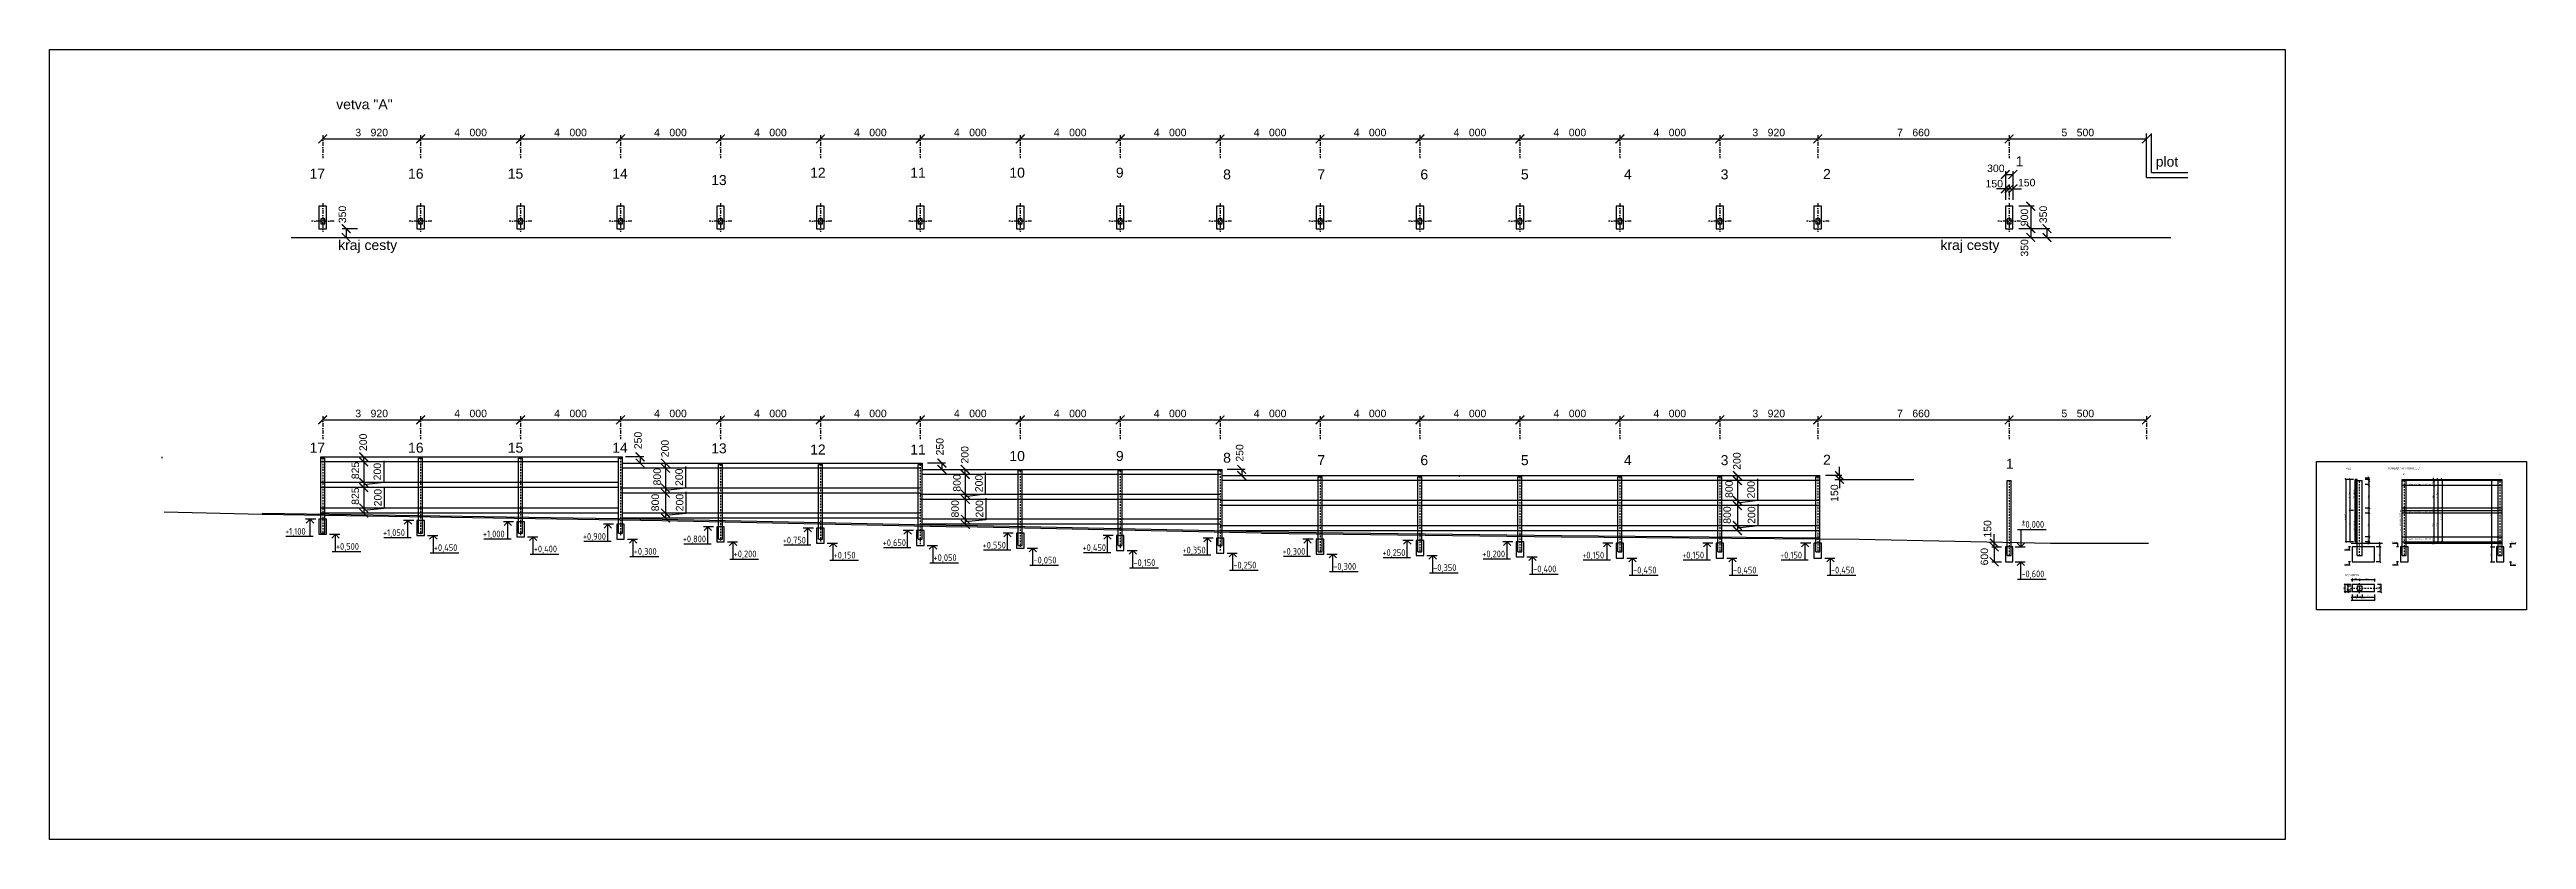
# Model space of a CAD drawing. Extents: x 4743276 to 9726129, y -4307434 to -1665362.
# Drawn here: x 4816590 to 4915732, y -2166710 to -2135082 of the extents above; entities that cross this region are included whole.
import ezdxf
from ezdxf.enums import TextEntityAlignment as Align

# ---------------------------------------------------------------- set-up
doc = ezdxf.new("R2010")
doc.units = 0
doc.header["$MEASUREMENT"] = 0
doc.linetypes.add('BODKOCIARKOVANA_3', pattern=[5.6, 3, -1.3, 0, -1.3])
doc.layers.get('0').update_dxf_attribs({"linetype": 'CONTINUOUS'})
doc.layers.get('Defpoints').update_dxf_attribs({"color": 61, "linetype": 'CONTINUOUS'})
for name, color, linetype in [('DIM', 7, 'CONTINUOUS'), ('DVERE', 47, 'CONTINUOUS'), ('KÓTY', 4, 'CONTINUOUS'), ('MÚRY', 1, 'CONTINUOUS'), ('TENKÁ', 7, 'CONTINUOUS'), ('Výšky', 64, 'CONTINUOUS'), ('šrafy-múry', 8, 'CONTINUOUS')]:
    doc.layers.add(name, color=color, linetype=linetype)
doc.styles.add('Style-Arial', font='arial.ttf')
doc.styles.add('STYLE1', font='isocp.shx')
doc.dimstyles.new('STANDARD 100', dxfattribs={"dimtxt": 300, "dimasz": 350, "dimexe": 10, "dimexo": 200, "dimgap": 100, "dimtad": 1, "dimdsep": 46, "dimlunit": 6, "dimtxsty": 'Style-Arial', "dimblk": 'ARCHTICK', "dimblk1": 'OBLIQUE', "dimblk2": 'ARCHTICK', "dimcen": 2.5, "dimse1": 1, "dimse2": 1, "dimadec": 0, "dimazin": 0, "dimtfac": 1, "dimtmove": 1, "dimatfit": 3, "dimldrblk": 'OBLIQUE', "dimfxl": 1, "dimtolj": 1, "dimtzin": 0, "dimarcsym": 0})
doc.dimstyles.new('STANDARD-20', dxfattribs={"dimtxt": 50, "dimasz": 60, "dimexe": 10, "dimexo": 200, "dimgap": 5, "dimtad": 1, "dimdsep": 46, "dimlunit": 6, "dimtxsty": 'STYLE1', "dimblk1": 'OBLIQUE', "dimblk2": 'OBLIQUE', "dimsah": 1, "dimcen": 2.5, "dimse1": 1, "dimse2": 1, "dimadec": 0, "dimazin": 0, "dimtfac": 1, "dimtmove": 1, "dimatfit": 3, "dimldrblk": 'OBLIQUE', "dimfxl": 1, "dimtolj": 1, "dimtzin": 0, "dimarcsym": 0})

msp = doc.modelspace()

# ---------------------------------------------------------------- texts
at = {"layer": 'TENKÁ', "style": 'Style-Arial'}
for s, height, p in [('vetva "A"', 400, (4829193.029, -2137073.665)), ('1', 400, (4895443.306, -2139358.75)), ('plot', 400, (4901343.694, -2139369.665)), ('17', 400, (4827306.918, -2139852.665)), ('16', 400, (4831249.918, -2139852.665)), ('15', 400, (4835241.918, -2139852.665)), ('14', 400, (4839422.418, -2139852.665)), ('13', 400, (4843383.418, -2140108.665)), ('12', 400, (4847343.918, -2139812.165)), ('11', 400, (4851351.418, -2139812.165)), ('10', 400, (4855319.918, -2139812.165)), ('9', 400, (4859425.918, -2139812.165)), ('8', 400, (4863720.306, -2139881.665)), ('7', 400, (4867492.306, -2139881.665)), ('6', 400, (4871615.806, -2139881.665)), ('5', 400, (4875639.306, -2139881.665)), ('4', 400, (4879763.306, -2139881.665)), ('3', 400, (4883635.806, -2139881.665)), ('2', 400, (4887734.194, -2139863.665)), ('kraj cesty', 400, (4829321.194, -2142709.665)), ('kraj cesty', 400, (4893456.694, -2142709.665)), ('17', 400, (4827306.918, -2150824.165)), ('16', 400, (4831249.918, -2150824.165)), ('15', 400, (4835241.918, -2150824.165)), ('14', 400, (4839422.418, -2150824.165)), ('13', 400, (4843383.418, -2150849.665)), ('12', 400, (4847343.918, -2150897.165)), ('11', 400, (4851351.418, -2150897.165)), ('10', 400, (4855319.918, -2151156.165)), ('9', 400, (4859425.918, -2151156.165)), ('8', 400, (4863720.306, -2151225.665)), ('7', 400, (4867492.306, -2151323.165)), ('6', 400, (4871615.806, -2151323.165)), ('5', 400, (4875639.306, -2151323.165)), ('4', 400, (4879763.306, -2151323.165)), ('3', 400, (4883635.806, -2151323.165)), ('2', 400, (4887734.194, -2151305.165)), ('1', 400, (4895054.806, -2151463.75)), ('REZ', 80, (4908606.918, -2151805.165)), ('POHLAD NA MODUL 1-2', 80, (4910815.918, -2151805.165)), ('2', 80, (4910815.918, -2152032.665)), ('1', 80, (4914658.918, -2152005.665)), ('PôDORYS', 80, (4908757.918, -2156087.665))]:
    msp.add_text(s, height=height, dxfattribs=at).set_placement(p, align=Align.TOP_CENTER)
at = {"layer": 'TENKÁ', "ltscale": 0.25, "style": 'STYLE1'}
for s, p in [('osb doska', (4908855.858, -2153074.69)), ('osb doska', (4908855.858, -2154346.69)), ('stlp 160x200- 3000 mm', (4910713.858, -2154346.69))]:
    msp.add_text(s, height=54, rotation=90, dxfattribs=at).set_placement(p)
for s, height, p in [('fošna 50x200 - 4000 mm', 54, (4910988.81, -2152515.358)), ('+1,100', 270, (4826017.267, -2154510.792)), ('+1,050', 270, (4829937.267, -2154560.792)), ('+1,000', 270, (4833937.267, -2154610.792)), ('-0,000', 270, (4895513.991, -2154228.792)), ('+', 300, (4895513.991, -2154119.792)), ('fošna 50x200 - 4000 mm', 54, (4910988.81, -2153621.858)), ('+0,500', 270, (4828052.991, -2155110.792)), ('+0,450', 270, (4831972.991, -2155160.792)), ('+0,400', 270, (4835972.991, -2155210.792)), ('+0,900', 270, (4837937.267, -2154710.792)), ('+0,300', 270, (4839972.991, -2155310.792)), ('+0,800', 270, (4841937.267, -2154810.792)), ('+0,200', 270, (4843972.991, -2155410.792)), ('+0,750', 270, (4845937.267, -2154860.792)), ('+0,150', 270, (4847972.991, -2155460.792)), ('+0,650', 270, (4849937.267, -2154960.792)), ('+0,050', 270, (4851972.991, -2155560.792)), ('+0,550', 270, (4853937.267, -2155060.792)), ('+0,450', 270, (4857937.267, -2155160.792)), ('+0,350', 270, (4861937.267, -2155260.792)), ('+0,300', 270, (4865937.267, -2155310.792)), ('+0,250', 270, (4869937.267, -2155360.792)), ('+0,200', 270, (4873937.267, -2155410.792)), ('+0,150', 270, (4877937.267, -2155460.792)), ('+0,150', 270, (4881937.267, -2155460.792)), ('+0,150', 270, (4885857.267, -2155460.792)), ('-0,000', 54, (4908419.31, -2155113.358)), ('+', 60, (4908419.31, -2155091.558)), ('-0,000', 54, (4910337.81, -2154839.358)), ('+', 60, (4910337.81, -2154817.558)), ('fošna 50x200 - 4000 mm', 54, (4910988.81, -2154707.358)), ('-0,000', 54, (4915100.81, -2154839.358)), ('+', 60, (4915100.81, -2154817.558)), ('-0,050', 270, (4855972.991, -2155660.792)), ('-0,150', 270, (4859972.991, -2155760.792)), ('-0,250', 270, (4863972.991, -2155860.792)), ('-0,300', 270, (4867972.991, -2155910.792)), ('-0,350', 270, (4871972.991, -2155960.792)), ('-0,400', 270, (4875972.991, -2156010.792)), ('-0,450', 270, (4879972.991, -2156060.792)), ('-0,450', 270, (4883972.991, -2156060.792)), ('-0,450', 270, (4887892.991, -2156060.792)), ('-0,600', 270, (4895513.991, -2156210.792)), ('-0,600', 54, (4908423.22, -2155715.758)), ('-0,600', 54, (4910341.72, -2155715.758)), ('-0,600', 54, (4915104.72, -2155715.758))]:
    msp.add_text(s, height=height, dxfattribs=at).set_placement(p)

# ---------------------------------------------------------------- blocks, each defined once
blk = doc.blocks.new('_ArchTick')
at = {"color": 0, "linetype": 'ByBlock', "const_width": 0.15}
blk.add_lwpolyline([(-0.5, -0.5), (0.5, 0.5)], dxfattribs=at)
blk = doc.blocks.new('*D42328')
at = {"layer": 'Defpoints', "color": 0}
for p in [(4894802, -2154992), (4894426, -2155592), (4894802, -2155592)]:
    blk.add_point(p, dxfattribs=at)
at = {"layer": 'DIM', "color": 0, "lineweight": -2}
blk.add_line((4894426, -2154992), (4894426, -2155592), dxfattribs=at)
at = {"layer": 'DIM', "color": 0, "linetype": 'ByBlock', "lineweight": -2, "xscale": 350, "yscale": 350, "zscale": 350}
for p, rotation in [((4894426, -2154992), 90), ((4894426, -2155592), 270)]:
    blk.add_blockref('_ArchTick', p, dxfattribs=dict(at, rotation=rotation))
at = {"layer": 'DIM', "color": 0, "insert": (4894036, -2155388), "char_height": 300, "attachment_point": 5, "rotation": 90, "style": 'Style-Arial'}
blk.add_mtext('\\A1;600', dxfattribs=at)
blk = doc.blocks.new('_OBLIQUE')
at = {"color": 0, "linetype": 'ByBlock'}
blk.add_line((-0.5, -0.5), (0.5, 0.5), dxfattribs=at)
blk = doc.blocks.new('*D42329')
at = {"layer": 'Defpoints', "color": 0}
for p in [(4894426, -2154842), (4894802, -2154842), (4894802, -2154992)]:
    blk.add_point(p, dxfattribs=at)
at = {"layer": 'DIM', "color": 0, "lineweight": -2}
for p, q in [((4894426, -2154842), (4894426, -2154492)), ((4894426, -2154992), (4894426, -2154842)), ((4894426, -2154992), (4894426, -2155342))]:
    blk.add_line(p, q, dxfattribs=at)
at = {"layer": 'DIM', "color": 0, "linetype": 'ByBlock', "lineweight": -2, "xscale": 350, "yscale": 350, "zscale": 350}
for p, rotation in [((4894426, -2154842), 270), ((4894426, -2154992), 90)]:
    blk.add_blockref('_ArchTick', p, dxfattribs=dict(at, rotation=rotation))
at = {"layer": 'DIM', "color": 0, "insert": (4894161, -2154276), "char_height": 300, "attachment_point": 5, "rotation": 90, "style": 'Style-Arial'}
blk.add_mtext('\\A1;150', dxfattribs=at)
blk = doc.blocks.new('*D42337')
at = {"layer": 'Defpoints', "color": 0}
for p in [(4831444, -2149910), (4827524, -2151442), (4831444, -2151442)]:
    blk.add_point(p, dxfattribs=at)
at = {"layer": 'KÓTY', "color": 0, "lineweight": -2}
blk.add_line((4827524, -2149910), (4831444, -2149910), dxfattribs=at)
at = {"layer": 'KÓTY', "color": 0, "linetype": 'ByBlock', "lineweight": -2, "xscale": 350, "yscale": 350, "zscale": 350, "rotation": 180}
blk.add_blockref('_ArchTick', (4827524, -2149910), dxfattribs=at)
at = {"layer": 'KÓTY', "color": 0, "linetype": 'ByBlock', "lineweight": -2, "xscale": 350, "yscale": 350, "zscale": 350}
blk.add_blockref('_ArchTick', (4831444, -2149910), dxfattribs=at)
at = {"layer": 'KÓTY', "color": 0, "insert": (4829484, -2149656), "char_height": 300, "attachment_point": 5, "style": 'Style-Arial'}
blk.add_mtext('\\A1;3ﾠ920', dxfattribs=at)
blk = doc.blocks.new('*D42340')
at = {"layer": 'Defpoints', "color": 0}
for p in [(4835444, -2149910), (4831444, -2151442), (4835444, -2151442)]:
    blk.add_point(p, dxfattribs=at)
at = {"layer": 'KÓTY', "color": 0, "lineweight": -2}
blk.add_line((4831444, -2149910), (4835444, -2149910), dxfattribs=at)
at = {"layer": 'KÓTY', "color": 0, "linetype": 'ByBlock', "lineweight": -2, "xscale": 350, "yscale": 350, "zscale": 350, "rotation": 180}
blk.add_blockref('_ArchTick', (4831444, -2149910), dxfattribs=at)
at = {"layer": 'KÓTY', "color": 0, "linetype": 'ByBlock', "lineweight": -2, "xscale": 350, "yscale": 350, "zscale": 350}
blk.add_blockref('_ArchTick', (4835444, -2149910), dxfattribs=at)
at = {"layer": 'KÓTY', "color": 0, "insert": (4833444, -2149656), "char_height": 300, "attachment_point": 5, "style": 'Style-Arial'}
blk.add_mtext('\\A1;4ﾠ000', dxfattribs=at)
blk = doc.blocks.new('*D42341')
at = {"layer": 'Defpoints', "color": 0}
for p in [(4839444, -2149910), (4835444, -2151442), (4839444, -2151692)]:
    blk.add_point(p, dxfattribs=at)
at = {"layer": 'KÓTY', "color": 0, "lineweight": -2}
blk.add_line((4835444, -2149910), (4839444, -2149910), dxfattribs=at)
at = {"layer": 'KÓTY', "color": 0, "linetype": 'ByBlock', "lineweight": -2, "xscale": 350, "yscale": 350, "zscale": 350, "rotation": 180}
blk.add_blockref('_ArchTick', (4835444, -2149910), dxfattribs=at)
at = {"layer": 'KÓTY', "color": 0, "linetype": 'ByBlock', "lineweight": -2, "xscale": 350, "yscale": 350, "zscale": 350}
blk.add_blockref('_ArchTick', (4839444, -2149910), dxfattribs=at)
at = {"layer": 'KÓTY', "color": 0, "insert": (4837444, -2149656), "char_height": 300, "attachment_point": 5, "style": 'Style-Arial'}
blk.add_mtext('\\A1;4ﾠ000', dxfattribs=at)
blk = doc.blocks.new('*D42342')
at = {"layer": 'Defpoints', "color": 0}
for p in [(4843444, -2149910), (4839444, -2151692), (4843444, -2151692)]:
    blk.add_point(p, dxfattribs=at)
at = {"layer": 'KÓTY', "color": 0, "lineweight": -2}
blk.add_line((4839444, -2149910), (4843444, -2149910), dxfattribs=at)
at = {"layer": 'KÓTY', "color": 0, "linetype": 'ByBlock', "lineweight": -2, "xscale": 350, "yscale": 350, "zscale": 350, "rotation": 180}
blk.add_blockref('_ArchTick', (4839444, -2149910), dxfattribs=at)
at = {"layer": 'KÓTY', "color": 0, "linetype": 'ByBlock', "lineweight": -2, "xscale": 350, "yscale": 350, "zscale": 350}
blk.add_blockref('_ArchTick', (4843444, -2149910), dxfattribs=at)
at = {"layer": 'KÓTY', "color": 0, "insert": (4841444, -2149656), "char_height": 300, "attachment_point": 5, "style": 'Style-Arial'}
blk.add_mtext('\\A1;4ﾠ000', dxfattribs=at)
blk = doc.blocks.new('*D42343')
at = {"layer": 'Defpoints', "color": 0}
for p in [(4847444, -2149910), (4843444, -2151692), (4847444, -2151692)]:
    blk.add_point(p, dxfattribs=at)
at = {"layer": 'KÓTY', "color": 0, "lineweight": -2}
blk.add_line((4843444, -2149910), (4847444, -2149910), dxfattribs=at)
at = {"layer": 'KÓTY', "color": 0, "linetype": 'ByBlock', "lineweight": -2, "xscale": 350, "yscale": 350, "zscale": 350, "rotation": 180}
blk.add_blockref('_ArchTick', (4843444, -2149910), dxfattribs=at)
at = {"layer": 'KÓTY', "color": 0, "linetype": 'ByBlock', "lineweight": -2, "xscale": 350, "yscale": 350, "zscale": 350}
blk.add_blockref('_ArchTick', (4847444, -2149910), dxfattribs=at)
at = {"layer": 'KÓTY', "color": 0, "insert": (4845444, -2149656), "char_height": 300, "attachment_point": 5, "style": 'Style-Arial'}
blk.add_mtext('\\A1;4ﾠ000', dxfattribs=at)
blk = doc.blocks.new('*D42344')
at = {"layer": 'Defpoints', "color": 0}
for p in [(4851444, -2149910), (4847444, -2151692), (4851444, -2151667)]:
    blk.add_point(p, dxfattribs=at)
at = {"layer": 'KÓTY', "color": 0, "lineweight": -2}
blk.add_line((4847444, -2149910), (4851444, -2149910), dxfattribs=at)
at = {"layer": 'KÓTY', "color": 0, "linetype": 'ByBlock', "lineweight": -2, "xscale": 350, "yscale": 350, "zscale": 350, "rotation": 180}
blk.add_blockref('_ArchTick', (4847444, -2149910), dxfattribs=at)
at = {"layer": 'KÓTY', "color": 0, "linetype": 'ByBlock', "lineweight": -2, "xscale": 350, "yscale": 350, "zscale": 350}
blk.add_blockref('_ArchTick', (4851444, -2149910), dxfattribs=at)
at = {"layer": 'KÓTY', "color": 0, "insert": (4849444, -2149656), "char_height": 300, "attachment_point": 5, "style": 'Style-Arial'}
blk.add_mtext('\\A1;4ﾠ000', dxfattribs=at)
blk = doc.blocks.new('*D42345')
at = {"layer": 'Defpoints', "color": 0}
for p in [(4855444, -2149910), (4851444, -2151472), (4855444, -2151942)]:
    blk.add_point(p, dxfattribs=at)
at = {"layer": 'KÓTY', "color": 0, "lineweight": -2}
blk.add_line((4851444, -2149910), (4855444, -2149910), dxfattribs=at)
at = {"layer": 'KÓTY', "color": 0, "linetype": 'ByBlock', "lineweight": -2, "xscale": 350, "yscale": 350, "zscale": 350, "rotation": 180}
blk.add_blockref('_ArchTick', (4851444, -2149910), dxfattribs=at)
at = {"layer": 'KÓTY', "color": 0, "linetype": 'ByBlock', "lineweight": -2, "xscale": 350, "yscale": 350, "zscale": 350}
blk.add_blockref('_ArchTick', (4855444, -2149910), dxfattribs=at)
at = {"layer": 'KÓTY', "color": 0, "insert": (4853444, -2149656), "char_height": 300, "attachment_point": 5, "style": 'Style-Arial'}
blk.add_mtext('\\A1;4ﾠ000', dxfattribs=at)
blk = doc.blocks.new('*D42346')
at = {"layer": 'Defpoints', "color": 0}
for p in [(4859444, -2149910), (4855444, -2151942), (4859444, -2151942)]:
    blk.add_point(p, dxfattribs=at)
at = {"layer": 'KÓTY', "color": 0, "lineweight": -2}
blk.add_line((4855444, -2149910), (4859444, -2149910), dxfattribs=at)
at = {"layer": 'KÓTY', "color": 0, "linetype": 'ByBlock', "lineweight": -2, "xscale": 350, "yscale": 350, "zscale": 350, "rotation": 180}
blk.add_blockref('_ArchTick', (4855444, -2149910), dxfattribs=at)
at = {"layer": 'KÓTY', "color": 0, "linetype": 'ByBlock', "lineweight": -2, "xscale": 350, "yscale": 350, "zscale": 350}
blk.add_blockref('_ArchTick', (4859444, -2149910), dxfattribs=at)
at = {"layer": 'KÓTY', "color": 0, "insert": (4857444, -2149656), "char_height": 300, "attachment_point": 5, "style": 'Style-Arial'}
blk.add_mtext('\\A1;4ﾠ000', dxfattribs=at)
blk = doc.blocks.new('*D42347')
at = {"layer": 'Defpoints', "color": 0}
for p in [(4863444, -2149910), (4859444, -2151942), (4863444, -2151942)]:
    blk.add_point(p, dxfattribs=at)
at = {"layer": 'KÓTY', "color": 0, "lineweight": -2}
blk.add_line((4859444, -2149910), (4863444, -2149910), dxfattribs=at)
at = {"layer": 'KÓTY', "color": 0, "linetype": 'ByBlock', "lineweight": -2, "xscale": 350, "yscale": 350, "zscale": 350, "rotation": 180}
blk.add_blockref('_ArchTick', (4859444, -2149910), dxfattribs=at)
at = {"layer": 'KÓTY', "color": 0, "linetype": 'ByBlock', "lineweight": -2, "xscale": 350, "yscale": 350, "zscale": 350}
blk.add_blockref('_ArchTick', (4863444, -2149910), dxfattribs=at)
at = {"layer": 'KÓTY', "color": 0, "insert": (4861444, -2149656), "char_height": 300, "attachment_point": 5, "style": 'Style-Arial'}
blk.add_mtext('\\A1;4ﾠ000', dxfattribs=at)
blk = doc.blocks.new('*D42348')
at = {"layer": 'Defpoints', "color": 0}
for p in [(4867444, -2149910), (4863444, -2151942), (4867444, -2152192)]:
    blk.add_point(p, dxfattribs=at)
at = {"layer": 'KÓTY', "color": 0, "lineweight": -2}
blk.add_line((4863444, -2149910), (4867444, -2149910), dxfattribs=at)
at = {"layer": 'KÓTY', "color": 0, "linetype": 'ByBlock', "lineweight": -2, "xscale": 350, "yscale": 350, "zscale": 350, "rotation": 180}
blk.add_blockref('_ArchTick', (4863444, -2149910), dxfattribs=at)
at = {"layer": 'KÓTY', "color": 0, "linetype": 'ByBlock', "lineweight": -2, "xscale": 350, "yscale": 350, "zscale": 350}
blk.add_blockref('_ArchTick', (4867444, -2149910), dxfattribs=at)
at = {"layer": 'KÓTY', "color": 0, "insert": (4865444, -2149656), "char_height": 300, "attachment_point": 5, "style": 'Style-Arial'}
blk.add_mtext('\\A1;4ﾠ000', dxfattribs=at)
blk = doc.blocks.new('*D42349')
at = {"layer": 'Defpoints', "color": 0}
for p in [(4871444, -2149910), (4867444, -2152192), (4871444, -2152192)]:
    blk.add_point(p, dxfattribs=at)
at = {"layer": 'KÓTY', "color": 0, "lineweight": -2}
blk.add_line((4867444, -2149910), (4871444, -2149910), dxfattribs=at)
at = {"layer": 'KÓTY', "color": 0, "linetype": 'ByBlock', "lineweight": -2, "xscale": 350, "yscale": 350, "zscale": 350, "rotation": 180}
blk.add_blockref('_ArchTick', (4867444, -2149910), dxfattribs=at)
at = {"layer": 'KÓTY', "color": 0, "linetype": 'ByBlock', "lineweight": -2, "xscale": 350, "yscale": 350, "zscale": 350}
blk.add_blockref('_ArchTick', (4871444, -2149910), dxfattribs=at)
at = {"layer": 'KÓTY', "color": 0, "insert": (4869444, -2149656), "char_height": 300, "attachment_point": 5, "style": 'Style-Arial'}
blk.add_mtext('\\A1;4ﾠ000', dxfattribs=at)
blk = doc.blocks.new('*D42350')
at = {"layer": 'Defpoints', "color": 0}
for p in [(4875444, -2149910), (4871444, -2152192), (4875444, -2152192)]:
    blk.add_point(p, dxfattribs=at)
at = {"layer": 'KÓTY', "color": 0, "lineweight": -2}
blk.add_line((4871444, -2149910), (4875444, -2149910), dxfattribs=at)
at = {"layer": 'KÓTY', "color": 0, "linetype": 'ByBlock', "lineweight": -2, "xscale": 350, "yscale": 350, "zscale": 350, "rotation": 180}
blk.add_blockref('_ArchTick', (4871444, -2149910), dxfattribs=at)
at = {"layer": 'KÓTY', "color": 0, "linetype": 'ByBlock', "lineweight": -2, "xscale": 350, "yscale": 350, "zscale": 350}
blk.add_blockref('_ArchTick', (4875444, -2149910), dxfattribs=at)
at = {"layer": 'KÓTY', "color": 0, "insert": (4873444, -2149656), "char_height": 300, "attachment_point": 5, "style": 'Style-Arial'}
blk.add_mtext('\\A1;4ﾠ000', dxfattribs=at)
blk = doc.blocks.new('*D42351')
at = {"layer": 'Defpoints', "color": 0}
for p in [(4879444, -2149910), (4875444, -2152192), (4879444, -2152192)]:
    blk.add_point(p, dxfattribs=at)
at = {"layer": 'KÓTY', "color": 0, "lineweight": -2}
blk.add_line((4875444, -2149910), (4879444, -2149910), dxfattribs=at)
at = {"layer": 'KÓTY', "color": 0, "linetype": 'ByBlock', "lineweight": -2, "xscale": 350, "yscale": 350, "zscale": 350, "rotation": 180}
blk.add_blockref('_ArchTick', (4875444, -2149910), dxfattribs=at)
at = {"layer": 'KÓTY', "color": 0, "linetype": 'ByBlock', "lineweight": -2, "xscale": 350, "yscale": 350, "zscale": 350}
blk.add_blockref('_ArchTick', (4879444, -2149910), dxfattribs=at)
at = {"layer": 'KÓTY', "color": 0, "insert": (4877444, -2149656), "char_height": 300, "attachment_point": 5, "style": 'Style-Arial'}
blk.add_mtext('\\A1;4ﾠ000', dxfattribs=at)
blk = doc.blocks.new('*D42352')
at = {"layer": 'Defpoints', "color": 0}
for p in [(4883444, -2149910), (4879444, -2152192), (4883444, -2152192)]:
    blk.add_point(p, dxfattribs=at)
at = {"layer": 'KÓTY', "color": 0, "lineweight": -2}
blk.add_line((4879444, -2149910), (4883444, -2149910), dxfattribs=at)
at = {"layer": 'KÓTY', "color": 0, "linetype": 'ByBlock', "lineweight": -2, "xscale": 350, "yscale": 350, "zscale": 350, "rotation": 180}
blk.add_blockref('_ArchTick', (4879444, -2149910), dxfattribs=at)
at = {"layer": 'KÓTY', "color": 0, "linetype": 'ByBlock', "lineweight": -2, "xscale": 350, "yscale": 350, "zscale": 350}
blk.add_blockref('_ArchTick', (4883444, -2149910), dxfattribs=at)
at = {"layer": 'KÓTY', "color": 0, "insert": (4881444, -2149656), "char_height": 300, "attachment_point": 5, "style": 'Style-Arial'}
blk.add_mtext('\\A1;4ﾠ000', dxfattribs=at)
blk = doc.blocks.new('*D42353')
at = {"layer": 'Defpoints', "color": 0}
for p in [(4887364, -2149910), (4883444, -2152192), (4887364, -2152192)]:
    blk.add_point(p, dxfattribs=at)
at = {"layer": 'KÓTY', "color": 0, "lineweight": -2}
blk.add_line((4883444, -2149910), (4887364, -2149910), dxfattribs=at)
at = {"layer": 'KÓTY', "color": 0, "linetype": 'ByBlock', "lineweight": -2, "xscale": 350, "yscale": 350, "zscale": 350, "rotation": 180}
blk.add_blockref('_ArchTick', (4883444, -2149910), dxfattribs=at)
at = {"layer": 'KÓTY', "color": 0, "linetype": 'ByBlock', "lineweight": -2, "xscale": 350, "yscale": 350, "zscale": 350}
blk.add_blockref('_ArchTick', (4887364, -2149910), dxfattribs=at)
at = {"layer": 'KÓTY', "color": 0, "insert": (4885404, -2149656), "char_height": 300, "attachment_point": 5, "style": 'Style-Arial'}
blk.add_mtext('\\A1;3ﾠ920', dxfattribs=at)
blk = doc.blocks.new('*D42354')
at = {"layer": 'Defpoints', "color": 0}
for p in [(4895024, -2149910), (4887364, -2152192), (4895024, -2152342)]:
    blk.add_point(p, dxfattribs=at)
at = {"layer": 'KÓTY', "color": 0, "lineweight": -2}
blk.add_line((4887364, -2149910), (4895024, -2149910), dxfattribs=at)
at = {"layer": 'KÓTY', "color": 0, "linetype": 'ByBlock', "lineweight": -2, "xscale": 350, "yscale": 350, "zscale": 350, "rotation": 180}
blk.add_blockref('_ArchTick', (4887364, -2149910), dxfattribs=at)
at = {"layer": 'KÓTY', "color": 0, "linetype": 'ByBlock', "lineweight": -2, "xscale": 350, "yscale": 350, "zscale": 350}
blk.add_blockref('_ArchTick', (4895024, -2149910), dxfattribs=at)
at = {"layer": 'KÓTY', "color": 0, "insert": (4891194, -2149656), "char_height": 300, "attachment_point": 5, "style": 'Style-Arial'}
blk.add_mtext('\\A1;7ﾠ660', dxfattribs=at)
blk = doc.blocks.new('*D42355')
at = {"layer": 'Defpoints', "color": 0}
for p in [(4900524, -2149910), (4895024, -2152342), (4900524, -2152342)]:
    blk.add_point(p, dxfattribs=at)
at = {"layer": 'KÓTY', "color": 0, "lineweight": -2}
blk.add_line((4895024, -2149910), (4900524, -2149910), dxfattribs=at)
at = {"layer": 'KÓTY', "color": 0, "linetype": 'ByBlock', "lineweight": -2, "xscale": 350, "yscale": 350, "zscale": 350, "rotation": 180}
blk.add_blockref('_ArchTick', (4895024, -2149910), dxfattribs=at)
at = {"layer": 'KÓTY', "color": 0, "linetype": 'ByBlock', "lineweight": -2, "xscale": 350, "yscale": 350, "zscale": 350}
blk.add_blockref('_ArchTick', (4900524, -2149910), dxfattribs=at)
at = {"layer": 'KÓTY', "color": 0, "insert": (4897774, -2149656), "char_height": 300, "attachment_point": 5, "style": 'Style-Arial'}
blk.add_mtext('\\A1;5ﾠ500', dxfattribs=at)
blk = doc.blocks.new('*D42364')
at = {"layer": 'Defpoints', "color": 0}
for p in [(4855444, -2138660), (4851444, -2140417), (4855444, -2140692)]:
    blk.add_point(p, dxfattribs=at)
at = {"layer": 'KÓTY', "color": 0, "lineweight": -2}
blk.add_line((4851444, -2138660), (4855444, -2138660), dxfattribs=at)
at = {"layer": 'KÓTY', "color": 0, "linetype": 'ByBlock', "lineweight": -2, "xscale": 350, "yscale": 350, "zscale": 350, "rotation": 180}
blk.add_blockref('_ArchTick', (4851444, -2138660), dxfattribs=at)
at = {"layer": 'KÓTY', "color": 0, "linetype": 'ByBlock', "lineweight": -2, "xscale": 350, "yscale": 350, "zscale": 350}
blk.add_blockref('_ArchTick', (4855444, -2138660), dxfattribs=at)
at = {"layer": 'KÓTY', "color": 0, "insert": (4853444, -2138406), "char_height": 300, "attachment_point": 5, "style": 'Style-Arial'}
blk.add_mtext('\\A1;4ﾠ000', dxfattribs=at)
blk = doc.blocks.new('*D42365')
at = {"layer": 'Defpoints', "color": 0}
for p in [(4859444, -2138660), (4855444, -2140692), (4859444, -2140692)]:
    blk.add_point(p, dxfattribs=at)
at = {"layer": 'KÓTY', "color": 0, "lineweight": -2}
blk.add_line((4855444, -2138660), (4859444, -2138660), dxfattribs=at)
at = {"layer": 'KÓTY', "color": 0, "linetype": 'ByBlock', "lineweight": -2, "xscale": 350, "yscale": 350, "zscale": 350, "rotation": 180}
blk.add_blockref('_ArchTick', (4855444, -2138660), dxfattribs=at)
at = {"layer": 'KÓTY', "color": 0, "linetype": 'ByBlock', "lineweight": -2, "xscale": 350, "yscale": 350, "zscale": 350}
blk.add_blockref('_ArchTick', (4859444, -2138660), dxfattribs=at)
at = {"layer": 'KÓTY', "color": 0, "insert": (4857444, -2138406), "char_height": 300, "attachment_point": 5, "style": 'Style-Arial'}
blk.add_mtext('\\A1;4ﾠ000', dxfattribs=at)
blk = doc.blocks.new('*D42366')
at = {"layer": 'Defpoints', "color": 0}
for p in [(4863444, -2138660), (4859444, -2140692), (4863444, -2140692)]:
    blk.add_point(p, dxfattribs=at)
at = {"layer": 'KÓTY', "color": 0, "lineweight": -2}
blk.add_line((4859444, -2138660), (4863444, -2138660), dxfattribs=at)
at = {"layer": 'KÓTY', "color": 0, "linetype": 'ByBlock', "lineweight": -2, "xscale": 350, "yscale": 350, "zscale": 350, "rotation": 180}
blk.add_blockref('_ArchTick', (4859444, -2138660), dxfattribs=at)
at = {"layer": 'KÓTY', "color": 0, "linetype": 'ByBlock', "lineweight": -2, "xscale": 350, "yscale": 350, "zscale": 350}
blk.add_blockref('_ArchTick', (4863444, -2138660), dxfattribs=at)
at = {"layer": 'KÓTY', "color": 0, "insert": (4861444, -2138406), "char_height": 300, "attachment_point": 5, "style": 'Style-Arial'}
blk.add_mtext('\\A1;4ﾠ000', dxfattribs=at)
blk = doc.blocks.new('*D42367')
at = {"layer": 'Defpoints', "color": 0}
for p in [(4867444, -2138660), (4863444, -2140692), (4867444, -2140942)]:
    blk.add_point(p, dxfattribs=at)
at = {"layer": 'KÓTY', "color": 0, "lineweight": -2}
blk.add_line((4863444, -2138660), (4867444, -2138660), dxfattribs=at)
at = {"layer": 'KÓTY', "color": 0, "linetype": 'ByBlock', "lineweight": -2, "xscale": 350, "yscale": 350, "zscale": 350, "rotation": 180}
blk.add_blockref('_ArchTick', (4863444, -2138660), dxfattribs=at)
at = {"layer": 'KÓTY', "color": 0, "linetype": 'ByBlock', "lineweight": -2, "xscale": 350, "yscale": 350, "zscale": 350}
blk.add_blockref('_ArchTick', (4867444, -2138660), dxfattribs=at)
at = {"layer": 'KÓTY', "color": 0, "insert": (4865444, -2138406), "char_height": 300, "attachment_point": 5, "style": 'Style-Arial'}
blk.add_mtext('\\A1;4ﾠ000', dxfattribs=at)
blk = doc.blocks.new('*D42368')
at = {"layer": 'Defpoints', "color": 0}
for p in [(4871444, -2138660), (4867444, -2140942), (4871444, -2140942)]:
    blk.add_point(p, dxfattribs=at)
at = {"layer": 'KÓTY', "color": 0, "lineweight": -2}
blk.add_line((4867444, -2138660), (4871444, -2138660), dxfattribs=at)
at = {"layer": 'KÓTY', "color": 0, "linetype": 'ByBlock', "lineweight": -2, "xscale": 350, "yscale": 350, "zscale": 350, "rotation": 180}
blk.add_blockref('_ArchTick', (4867444, -2138660), dxfattribs=at)
at = {"layer": 'KÓTY', "color": 0, "linetype": 'ByBlock', "lineweight": -2, "xscale": 350, "yscale": 350, "zscale": 350}
blk.add_blockref('_ArchTick', (4871444, -2138660), dxfattribs=at)
at = {"layer": 'KÓTY', "color": 0, "insert": (4869444, -2138406), "char_height": 300, "attachment_point": 5, "style": 'Style-Arial'}
blk.add_mtext('\\A1;4ﾠ000', dxfattribs=at)
blk = doc.blocks.new('*D42369')
at = {"layer": 'Defpoints', "color": 0}
for p in [(4875444, -2138660), (4871444, -2140942), (4875444, -2140942)]:
    blk.add_point(p, dxfattribs=at)
at = {"layer": 'KÓTY', "color": 0, "lineweight": -2}
blk.add_line((4871444, -2138660), (4875444, -2138660), dxfattribs=at)
at = {"layer": 'KÓTY', "color": 0, "linetype": 'ByBlock', "lineweight": -2, "xscale": 350, "yscale": 350, "zscale": 350, "rotation": 180}
blk.add_blockref('_ArchTick', (4871444, -2138660), dxfattribs=at)
at = {"layer": 'KÓTY', "color": 0, "linetype": 'ByBlock', "lineweight": -2, "xscale": 350, "yscale": 350, "zscale": 350}
blk.add_blockref('_ArchTick', (4875444, -2138660), dxfattribs=at)
at = {"layer": 'KÓTY', "color": 0, "insert": (4873444, -2138406), "char_height": 300, "attachment_point": 5, "style": 'Style-Arial'}
blk.add_mtext('\\A1;4ﾠ000', dxfattribs=at)
blk = doc.blocks.new('*D42370')
at = {"layer": 'Defpoints', "color": 0}
for p in [(4879444, -2138660), (4875444, -2140942), (4879444, -2140942)]:
    blk.add_point(p, dxfattribs=at)
at = {"layer": 'KÓTY', "color": 0, "lineweight": -2}
blk.add_line((4875444, -2138660), (4879444, -2138660), dxfattribs=at)
at = {"layer": 'KÓTY', "color": 0, "linetype": 'ByBlock', "lineweight": -2, "xscale": 350, "yscale": 350, "zscale": 350, "rotation": 180}
blk.add_blockref('_ArchTick', (4875444, -2138660), dxfattribs=at)
at = {"layer": 'KÓTY', "color": 0, "linetype": 'ByBlock', "lineweight": -2, "xscale": 350, "yscale": 350, "zscale": 350}
blk.add_blockref('_ArchTick', (4879444, -2138660), dxfattribs=at)
at = {"layer": 'KÓTY', "color": 0, "insert": (4877444, -2138406), "char_height": 300, "attachment_point": 5, "style": 'Style-Arial'}
blk.add_mtext('\\A1;4ﾠ000', dxfattribs=at)
blk = doc.blocks.new('*D42371')
at = {"layer": 'Defpoints', "color": 0}
for p in [(4883444, -2138660), (4879444, -2140942), (4883444, -2140942)]:
    blk.add_point(p, dxfattribs=at)
at = {"layer": 'KÓTY', "color": 0, "lineweight": -2}
blk.add_line((4879444, -2138660), (4883444, -2138660), dxfattribs=at)
at = {"layer": 'KÓTY', "color": 0, "linetype": 'ByBlock', "lineweight": -2, "xscale": 350, "yscale": 350, "zscale": 350, "rotation": 180}
blk.add_blockref('_ArchTick', (4879444, -2138660), dxfattribs=at)
at = {"layer": 'KÓTY', "color": 0, "linetype": 'ByBlock', "lineweight": -2, "xscale": 350, "yscale": 350, "zscale": 350}
blk.add_blockref('_ArchTick', (4883444, -2138660), dxfattribs=at)
at = {"layer": 'KÓTY', "color": 0, "insert": (4881444, -2138406), "char_height": 300, "attachment_point": 5, "style": 'Style-Arial'}
blk.add_mtext('\\A1;4ﾠ000', dxfattribs=at)
blk = doc.blocks.new('*D42372')
at = {"layer": 'Defpoints', "color": 0}
for p in [(4887364, -2138660), (4883444, -2140942), (4887364, -2140942)]:
    blk.add_point(p, dxfattribs=at)
at = {"layer": 'KÓTY', "color": 0, "lineweight": -2}
blk.add_line((4883444, -2138660), (4887364, -2138660), dxfattribs=at)
at = {"layer": 'KÓTY', "color": 0, "linetype": 'ByBlock', "lineweight": -2, "xscale": 350, "yscale": 350, "zscale": 350, "rotation": 180}
blk.add_blockref('_ArchTick', (4883444, -2138660), dxfattribs=at)
at = {"layer": 'KÓTY', "color": 0, "linetype": 'ByBlock', "lineweight": -2, "xscale": 350, "yscale": 350, "zscale": 350}
blk.add_blockref('_ArchTick', (4887364, -2138660), dxfattribs=at)
at = {"layer": 'KÓTY', "color": 0, "insert": (4885404, -2138406), "char_height": 300, "attachment_point": 5, "style": 'Style-Arial'}
blk.add_mtext('\\A1;3ﾠ920', dxfattribs=at)
blk = doc.blocks.new('*D42373')
at = {"layer": 'Defpoints', "color": 0}
for p in [(4895024, -2138660), (4887364, -2140942), (4895024, -2141092)]:
    blk.add_point(p, dxfattribs=at)
at = {"layer": 'KÓTY', "color": 0, "lineweight": -2}
blk.add_line((4887364, -2138660), (4895024, -2138660), dxfattribs=at)
at = {"layer": 'KÓTY', "color": 0, "linetype": 'ByBlock', "lineweight": -2, "xscale": 350, "yscale": 350, "zscale": 350, "rotation": 180}
blk.add_blockref('_ArchTick', (4887364, -2138660), dxfattribs=at)
at = {"layer": 'KÓTY', "color": 0, "linetype": 'ByBlock', "lineweight": -2, "xscale": 350, "yscale": 350, "zscale": 350}
blk.add_blockref('_ArchTick', (4895024, -2138660), dxfattribs=at)
at = {"layer": 'KÓTY', "color": 0, "insert": (4891194, -2138406), "char_height": 300, "attachment_point": 5, "style": 'Style-Arial'}
blk.add_mtext('\\A1;7ﾠ660', dxfattribs=at)
blk = doc.blocks.new('*D42375')
at = {"layer": 'Defpoints', "color": 0}
for p in [(4831444, -2138660), (4827524, -2140192), (4831444, -2140192)]:
    blk.add_point(p, dxfattribs=at)
at = {"layer": 'KÓTY', "color": 0, "lineweight": -2}
blk.add_line((4827524, -2138660), (4831444, -2138660), dxfattribs=at)
at = {"layer": 'KÓTY', "color": 0, "linetype": 'ByBlock', "lineweight": -2, "xscale": 350, "yscale": 350, "zscale": 350, "rotation": 180}
blk.add_blockref('_ArchTick', (4827524, -2138660), dxfattribs=at)
at = {"layer": 'KÓTY', "color": 0, "linetype": 'ByBlock', "lineweight": -2, "xscale": 350, "yscale": 350, "zscale": 350}
blk.add_blockref('_ArchTick', (4831444, -2138660), dxfattribs=at)
at = {"layer": 'KÓTY', "color": 0, "insert": (4829484, -2138406), "char_height": 300, "attachment_point": 5, "style": 'Style-Arial'}
blk.add_mtext('\\A1;3ﾠ920', dxfattribs=at)
blk = doc.blocks.new('*D42378')
at = {"layer": 'Defpoints', "color": 0}
for p in [(4835444, -2138660), (4831444, -2140192), (4835444, -2140192)]:
    blk.add_point(p, dxfattribs=at)
at = {"layer": 'KÓTY', "color": 0, "lineweight": -2}
blk.add_line((4831444, -2138660), (4835444, -2138660), dxfattribs=at)
at = {"layer": 'KÓTY', "color": 0, "linetype": 'ByBlock', "lineweight": -2, "xscale": 350, "yscale": 350, "zscale": 350, "rotation": 180}
blk.add_blockref('_ArchTick', (4831444, -2138660), dxfattribs=at)
at = {"layer": 'KÓTY', "color": 0, "linetype": 'ByBlock', "lineweight": -2, "xscale": 350, "yscale": 350, "zscale": 350}
blk.add_blockref('_ArchTick', (4835444, -2138660), dxfattribs=at)
at = {"layer": 'KÓTY', "color": 0, "insert": (4833444, -2138406), "char_height": 300, "attachment_point": 5, "style": 'Style-Arial'}
blk.add_mtext('\\A1;4ﾠ000', dxfattribs=at)
blk = doc.blocks.new('*D42379')
at = {"layer": 'Defpoints', "color": 0}
for p in [(4839444, -2138660), (4835444, -2140192), (4839444, -2140442)]:
    blk.add_point(p, dxfattribs=at)
at = {"layer": 'KÓTY', "color": 0, "lineweight": -2}
blk.add_line((4835444, -2138660), (4839444, -2138660), dxfattribs=at)
at = {"layer": 'KÓTY', "color": 0, "linetype": 'ByBlock', "lineweight": -2, "xscale": 350, "yscale": 350, "zscale": 350, "rotation": 180}
blk.add_blockref('_ArchTick', (4835444, -2138660), dxfattribs=at)
at = {"layer": 'KÓTY', "color": 0, "linetype": 'ByBlock', "lineweight": -2, "xscale": 350, "yscale": 350, "zscale": 350}
blk.add_blockref('_ArchTick', (4839444, -2138660), dxfattribs=at)
at = {"layer": 'KÓTY', "color": 0, "insert": (4837444, -2138406), "char_height": 300, "attachment_point": 5, "style": 'Style-Arial'}
blk.add_mtext('\\A1;4ﾠ000', dxfattribs=at)
blk = doc.blocks.new('*D42380')
at = {"layer": 'Defpoints', "color": 0}
for p in [(4843444, -2138660), (4839444, -2140442), (4843444, -2140442)]:
    blk.add_point(p, dxfattribs=at)
at = {"layer": 'KÓTY', "color": 0, "lineweight": -2}
blk.add_line((4839444, -2138660), (4843444, -2138660), dxfattribs=at)
at = {"layer": 'KÓTY', "color": 0, "linetype": 'ByBlock', "lineweight": -2, "xscale": 350, "yscale": 350, "zscale": 350, "rotation": 180}
blk.add_blockref('_ArchTick', (4839444, -2138660), dxfattribs=at)
at = {"layer": 'KÓTY', "color": 0, "linetype": 'ByBlock', "lineweight": -2, "xscale": 350, "yscale": 350, "zscale": 350}
blk.add_blockref('_ArchTick', (4843444, -2138660), dxfattribs=at)
at = {"layer": 'KÓTY', "color": 0, "insert": (4841444, -2138406), "char_height": 300, "attachment_point": 5, "style": 'Style-Arial'}
blk.add_mtext('\\A1;4ﾠ000', dxfattribs=at)
blk = doc.blocks.new('*D42381')
at = {"layer": 'Defpoints', "color": 0}
for p in [(4847444, -2138660), (4843444, -2140442), (4847444, -2140442)]:
    blk.add_point(p, dxfattribs=at)
at = {"layer": 'KÓTY', "color": 0, "lineweight": -2}
blk.add_line((4843444, -2138660), (4847444, -2138660), dxfattribs=at)
at = {"layer": 'KÓTY', "color": 0, "linetype": 'ByBlock', "lineweight": -2, "xscale": 350, "yscale": 350, "zscale": 350, "rotation": 180}
blk.add_blockref('_ArchTick', (4843444, -2138660), dxfattribs=at)
at = {"layer": 'KÓTY', "color": 0, "linetype": 'ByBlock', "lineweight": -2, "xscale": 350, "yscale": 350, "zscale": 350}
blk.add_blockref('_ArchTick', (4847444, -2138660), dxfattribs=at)
at = {"layer": 'KÓTY', "color": 0, "insert": (4845444, -2138406), "char_height": 300, "attachment_point": 5, "style": 'Style-Arial'}
blk.add_mtext('\\A1;4ﾠ000', dxfattribs=at)
blk = doc.blocks.new('*D42382')
at = {"layer": 'Defpoints', "color": 0}
for p in [(4851444, -2138660), (4847444, -2140442), (4851444, -2140417)]:
    blk.add_point(p, dxfattribs=at)
at = {"layer": 'KÓTY', "color": 0, "lineweight": -2}
blk.add_line((4847444, -2138660), (4851444, -2138660), dxfattribs=at)
at = {"layer": 'KÓTY', "color": 0, "linetype": 'ByBlock', "lineweight": -2, "xscale": 350, "yscale": 350, "zscale": 350, "rotation": 180}
blk.add_blockref('_ArchTick', (4847444, -2138660), dxfattribs=at)
at = {"layer": 'KÓTY', "color": 0, "linetype": 'ByBlock', "lineweight": -2, "xscale": 350, "yscale": 350, "zscale": 350}
blk.add_blockref('_ArchTick', (4851444, -2138660), dxfattribs=at)
at = {"layer": 'KÓTY', "color": 0, "insert": (4849444, -2138406), "char_height": 300, "attachment_point": 5, "style": 'Style-Arial'}
blk.add_mtext('\\A1;4ﾠ000', dxfattribs=at)
blk = doc.blocks.new('*D42387')
at = {"layer": 'Defpoints', "color": 0}
for p in [(4895174, -2142256), (4895174, -2142606), (4895892, -2142606)]:
    blk.add_point(p, dxfattribs=at)
at = {"layer": 'KÓTY', "color": 0, "lineweight": -2}
blk.add_line((4895892, -2142256), (4895892, -2142606), dxfattribs=at)
at = {"layer": 'KÓTY', "color": 0, "linetype": 'ByBlock', "lineweight": -2, "xscale": 350, "yscale": 350, "zscale": 350}
for p, rotation in [((4895892, -2142256), 90), ((4895892, -2142606), 270)]:
    blk.add_blockref('_ArchTick', p, dxfattribs=dict(at, rotation=rotation))
at = {"layer": 'KÓTY', "color": 0, "insert": (4895641, -2143024), "char_height": 300, "attachment_point": 5, "rotation": 90, "style": 'Style-Arial'}
blk.add_mtext('\\A1;350', dxfattribs=at)
blk = doc.blocks.new('*D42388')
at = {"layer": 'Defpoints', "color": 0}
for p in [(4895174, -2141356), (4895174, -2142256), (4895892, -2142256)]:
    blk.add_point(p, dxfattribs=at)
at = {"layer": 'KÓTY', "color": 0, "lineweight": -2}
blk.add_line((4895892, -2141356), (4895892, -2142256), dxfattribs=at)
at = {"layer": 'KÓTY', "color": 0, "linetype": 'ByBlock', "lineweight": -2, "xscale": 350, "yscale": 350, "zscale": 350}
for p, rotation in [((4895892, -2141356), 90), ((4895892, -2142256), 270)]:
    blk.add_blockref('_ArchTick', p, dxfattribs=dict(at, rotation=rotation))
at = {"layer": 'KÓTY', "color": 0, "insert": (4895639, -2141806), "char_height": 300, "attachment_point": 5, "rotation": 90, "style": 'Style-Arial'}
blk.add_mtext('\\A1;900', dxfattribs=at)
blk = doc.blocks.new('*D42392')
at = {"layer": 'Defpoints', "color": 0}
for p in [(4895174, -2140088), (4894874, -2140662), (4895174, -2140662)]:
    blk.add_point(p, dxfattribs=at)
at = {"layer": 'KÓTY', "color": 0, "lineweight": -2}
blk.add_line((4894874, -2140088), (4895174, -2140088), dxfattribs=at)
at = {"layer": 'KÓTY', "color": 0, "linetype": 'ByBlock', "lineweight": -2, "xscale": 350, "yscale": 350, "zscale": 350, "rotation": 180}
blk.add_blockref('_ArchTick', (4894874, -2140088), dxfattribs=at)
at = {"layer": 'KÓTY', "color": 0, "linetype": 'ByBlock', "lineweight": -2, "xscale": 350, "yscale": 350, "zscale": 350}
blk.add_blockref('_ArchTick', (4895174, -2140088), dxfattribs=at)
at = {"layer": 'KÓTY', "color": 0, "insert": (4894493, -2139841), "char_height": 300, "attachment_point": 5, "style": 'Style-Arial'}
blk.add_mtext('\\A1;300', dxfattribs=at)
blk = doc.blocks.new('*D42393')
at = {"layer": 'Defpoints', "color": 0}
for p in [(4895024, -2141236), (4895174, -2140662), (4895174, -2141236)]:
    blk.add_point(p, dxfattribs=at)
at = {"layer": 'KÓTY', "color": 0, "lineweight": -2}
for p, q in [((4895024, -2140662), (4894674, -2140662)), ((4895024, -2140662), (4895174, -2140662)), ((4895174, -2140662), (4895524, -2140662))]:
    blk.add_line(p, q, dxfattribs=at)
at = {"layer": 'KÓTY', "color": 0, "linetype": 'ByBlock', "lineweight": -2, "xscale": 350, "yscale": 350, "zscale": 350}
blk.add_blockref('_ArchTick', (4895024, -2140662), dxfattribs=at)
at = {"layer": 'KÓTY', "color": 0, "linetype": 'ByBlock', "lineweight": -2, "xscale": 350, "yscale": 350, "zscale": 350, "rotation": 180}
blk.add_blockref('_ArchTick', (4895174, -2140662), dxfattribs=at)
at = {"layer": 'KÓTY', "color": 0, "insert": (4895728, -2140412), "char_height": 300, "attachment_point": 5, "style": 'Style-Arial'}
blk.add_mtext('\\A1;150', dxfattribs=at)
blk = doc.blocks.new('*D42394')
at = {"layer": 'Defpoints', "color": 0}
for p in [(4894874, -2141236), (4895024, -2140662), (4895024, -2141236)]:
    blk.add_point(p, dxfattribs=at)
at = {"layer": 'KÓTY', "color": 0, "lineweight": -2}
for p, q in [((4894874, -2140662), (4894524, -2140662)), ((4894874, -2140662), (4895024, -2140662)), ((4895024, -2140662), (4895374, -2140662))]:
    blk.add_line(p, q, dxfattribs=at)
at = {"layer": 'KÓTY', "color": 0, "linetype": 'ByBlock', "lineweight": -2, "xscale": 350, "yscale": 350, "zscale": 350}
blk.add_blockref('_ArchTick', (4894874, -2140662), dxfattribs=at)
at = {"layer": 'KÓTY', "color": 0, "linetype": 'ByBlock', "lineweight": -2, "xscale": 350, "yscale": 350, "zscale": 350, "rotation": 180}
blk.add_blockref('_ArchTick', (4895024, -2140662), dxfattribs=at)
at = {"layer": 'KÓTY', "color": 0, "insert": (4894430, -2140454), "char_height": 300, "attachment_point": 5, "style": 'Style-Arial'}
blk.add_mtext('\\A1;150', dxfattribs=at)
blk = doc.blocks.new('*D42395')
at = {"layer": 'Defpoints', "color": 0}
for p in [(4895822, -2142256), (4895822, -2142606), (4896540, -2142606)]:
    blk.add_point(p, dxfattribs=at)
at = {"layer": 'KÓTY', "color": 0, "lineweight": -2}
blk.add_line((4896540, -2142256), (4896540, -2142606), dxfattribs=at)
at = {"layer": 'KÓTY', "color": 0, "linetype": 'ByBlock', "lineweight": -2, "xscale": 350, "yscale": 350, "zscale": 350}
for p, rotation in [((4896540, -2142256), 90), ((4896540, -2142606), 270)]:
    blk.add_blockref('_ArchTick', p, dxfattribs=dict(at, rotation=rotation))
at = {"layer": 'KÓTY', "color": 0, "insert": (4896390, -2141686), "char_height": 300, "attachment_point": 5, "rotation": 90, "style": 'Style-Arial'}
blk.add_mtext('\\A1;350', dxfattribs=at)
blk = doc.blocks.new('*D42396')
at = {"layer": 'Defpoints', "color": 0}
for p in [(4827744, -2142256), (4827744, -2142606), (4828462, -2142606)]:
    blk.add_point(p, dxfattribs=at)
at = {"layer": 'KÓTY', "color": 0, "lineweight": -2}
blk.add_line((4828462, -2142256), (4828462, -2142606), dxfattribs=at)
at = {"layer": 'KÓTY', "color": 0, "linetype": 'ByBlock', "lineweight": -2, "xscale": 350, "yscale": 350, "zscale": 350}
for p, rotation in [((4828462, -2142256), 90), ((4828462, -2142606), 270)]:
    blk.add_blockref('_ArchTick', p, dxfattribs=dict(at, rotation=rotation))
at = {"layer": 'KÓTY', "color": 0, "insert": (4828312, -2141686), "char_height": 300, "attachment_point": 5, "rotation": 90, "style": 'Style-Arial'}
blk.add_mtext('\\A1;350', dxfattribs=at)
blk = doc.blocks.new('*D42403')
at = {"layer": 'Defpoints', "color": 0}
for p in [(4912761, -2152292), (4912182, -2153542), (4912761, -2153542)]:
    blk.add_point(p, dxfattribs=at)
at = {"layer": 'KÓTY', "color": 0, "lineweight": -2}
blk.add_line((4912182, -2152292), (4912182, -2153542), dxfattribs=at)
at = {"layer": 'KÓTY', "color": 0, "linetype": 'ByBlock', "lineweight": -2, "xscale": 60, "yscale": 60, "zscale": 60}
for p, rotation in [((4912182, -2152292), 90), ((4912182, -2153542), 270)]:
    blk.add_blockref('_OBLIQUE', p, dxfattribs=dict(at, rotation=rotation))
at = {"layer": 'KÓTY', "color": 0, "insert": (4912151, -2152917), "char_height": 50, "attachment_point": 5, "rotation": 90, "style": 'STYLE1'}
blk.add_mtext('\\A1;1ﾠ250', dxfattribs=at)
blk = doc.blocks.new('*D42404')
at = {"layer": 'Defpoints', "color": 0}
for p in [(4913008, -2153542), (4912182, -2154792), (4913008, -2154792)]:
    blk.add_point(p, dxfattribs=at)
at = {"layer": 'KÓTY', "color": 0, "lineweight": -2}
blk.add_line((4912182, -2153542), (4912182, -2154792), dxfattribs=at)
at = {"layer": 'KÓTY', "color": 0, "linetype": 'ByBlock', "lineweight": -2, "xscale": 60, "yscale": 60, "zscale": 60}
for p, rotation in [((4912182, -2153542), 90), ((4912182, -2154792), 270)]:
    blk.add_blockref('_OBLIQUE', p, dxfattribs=dict(at, rotation=rotation))
at = {"layer": 'KÓTY', "color": 0, "insert": (4912151, -2154167), "char_height": 50, "attachment_point": 5, "rotation": 90, "style": 'STYLE1'}
blk.add_mtext('\\A1;1ﾠ250', dxfattribs=at)
blk = doc.blocks.new('*D42405')
at = {"layer": 'Defpoints', "color": 0}
for p in [(4912182, -2152292), (4912182, -2154792), (4912354, -2154792)]:
    blk.add_point(p, dxfattribs=at)
at = {"layer": 'KÓTY', "color": 0, "lineweight": -2}
blk.add_line((4912354, -2152292), (4912354, -2154792), dxfattribs=at)
at = {"layer": 'KÓTY', "color": 0, "linetype": 'ByBlock', "lineweight": -2, "xscale": 60, "yscale": 60, "zscale": 60}
for p, rotation in [((4912354, -2152292), 90), ((4912354, -2154792), 270)]:
    blk.add_blockref('_OBLIQUE', p, dxfattribs=dict(at, rotation=rotation))
at = {"layer": 'KÓTY', "color": 0, "insert": (4912307, -2153812), "char_height": 50, "attachment_point": 5, "rotation": 90, "style": 'STYLE1'}
blk.add_mtext('\\A1;2ﾠ500', dxfattribs=at)
blk = doc.blocks.new('*D42406')
at = {"layer": 'Defpoints', "color": 0}
for p in [(4910921, -2152342), (4910921, -2152542), (4912022.5, -2152542)]:
    blk.add_point(p, dxfattribs=at)
at = {"layer": 'KÓTY', "color": 0, "lineweight": -2}
blk.add_line((4912022.5, -2152342), (4912022.5, -2152542), dxfattribs=at)
at = {"layer": 'KÓTY', "color": 0, "linetype": 'ByBlock', "lineweight": -2, "xscale": 60, "yscale": 60, "zscale": 60}
for p, rotation in [((4912022.5, -2152342), 90), ((4912022.5, -2152542), 270)]:
    blk.add_blockref('_OBLIQUE', p, dxfattribs=dict(at, rotation=rotation))
at = {"layer": 'KÓTY', "color": 0, "insert": (4911992.5, -2152442), "char_height": 50, "attachment_point": 5, "rotation": 90, "style": 'STYLE1'}
blk.add_mtext('\\A1;200', dxfattribs=at)
blk = doc.blocks.new('*D42407')
at = {"layer": 'Defpoints', "color": 0}
for p in [(4912181.5, -2152542), (4912022.5, -2153442), (4912181.5, -2153442)]:
    blk.add_point(p, dxfattribs=at)
at = {"layer": 'KÓTY', "color": 0, "lineweight": -2}
blk.add_line((4912022.5, -2152542), (4912022.5, -2153442), dxfattribs=at)
at = {"layer": 'KÓTY', "color": 0, "linetype": 'ByBlock', "lineweight": -2, "xscale": 60, "yscale": 60, "zscale": 60}
for p, rotation in [((4912022.5, -2152542), 90), ((4912022.5, -2153442), 270)]:
    blk.add_blockref('_OBLIQUE', p, dxfattribs=dict(at, rotation=rotation))
at = {"layer": 'KÓTY', "color": 0, "insert": (4911992.5, -2152992), "char_height": 50, "attachment_point": 5, "rotation": 90, "style": 'STYLE1'}
blk.add_mtext('\\A1;900', dxfattribs=at)
blk = doc.blocks.new('*D42408')
at = {"layer": 'Defpoints', "color": 0}
for p in [(4912022.5, -2153442), (4912022.5, -2153642), (4912022.5, -2153642)]:
    blk.add_point(p, dxfattribs=at)
at = {"layer": 'KÓTY', "color": 0, "lineweight": -2}
blk.add_line((4912022.5, -2153442), (4912022.5, -2153642), dxfattribs=at)
at = {"layer": 'KÓTY', "color": 0, "linetype": 'ByBlock', "lineweight": -2, "xscale": 60, "yscale": 60, "zscale": 60}
for p, rotation in [((4912022.5, -2153442), 90), ((4912022.5, -2153642), 270)]:
    blk.add_blockref('_OBLIQUE', p, dxfattribs=dict(at, rotation=rotation))
at = {"layer": 'KÓTY', "color": 0, "insert": (4911992.5, -2153542), "char_height": 50, "attachment_point": 5, "rotation": 90, "style": 'STYLE1'}
blk.add_mtext('\\A1;200', dxfattribs=at)
blk = doc.blocks.new('*D42409')
at = {"layer": 'Defpoints', "color": 0}
for p in [(4912022.5, -2153642), (4912022.5, -2154592), (4912022.5, -2154592)]:
    blk.add_point(p, dxfattribs=at)
at = {"layer": 'KÓTY', "color": 0, "lineweight": -2}
blk.add_line((4912022.5, -2153642), (4912022.5, -2154592), dxfattribs=at)
at = {"layer": 'KÓTY', "color": 0, "linetype": 'ByBlock', "lineweight": -2, "xscale": 60, "yscale": 60, "zscale": 60}
for p, rotation in [((4912022.5, -2153642), 90), ((4912022.5, -2154592), 270)]:
    blk.add_blockref('_OBLIQUE', p, dxfattribs=dict(at, rotation=rotation))
at = {"layer": 'KÓTY', "color": 0, "insert": (4911992.5, -2154117), "char_height": 50, "attachment_point": 5, "rotation": 90, "style": 'STYLE1'}
blk.add_mtext('\\A1;950', dxfattribs=at)
blk = doc.blocks.new('*D42410')
at = {"layer": 'Defpoints', "color": 0}
for p in [(4912022.5, -2152292), (4912022.5, -2152292), (4912022.5, -2152342)]:
    blk.add_point(p, dxfattribs=at)
at = {"layer": 'KÓTY', "color": 0, "lineweight": -2}
blk.add_line((4912022.5, -2152342), (4912022.5, -2152292), dxfattribs=at)
at = {"layer": 'KÓTY', "color": 0, "linetype": 'ByBlock', "lineweight": -2, "xscale": 60, "yscale": 60, "zscale": 60}
for p, rotation in [((4912022.5, -2152292), 90), ((4912022.5, -2152342), 270)]:
    blk.add_blockref('_OBLIQUE', p, dxfattribs=dict(at, rotation=rotation))
at = {"layer": 'KÓTY', "color": 0, "insert": (4911998, -2152225), "char_height": 50, "attachment_point": 5, "rotation": 90, "style": 'STYLE1'}
blk.add_mtext('\\A1;50', dxfattribs=at)
blk = doc.blocks.new('*D42411')
at = {"layer": 'Defpoints', "color": 0}
for p in [(4912022.5, -2154592), (4912022.5, -2154792), (4912022.5, -2154792)]:
    blk.add_point(p, dxfattribs=at)
at = {"layer": 'KÓTY', "color": 0, "lineweight": -2}
blk.add_line((4912022.5, -2154592), (4912022.5, -2154792), dxfattribs=at)
at = {"layer": 'KÓTY', "color": 0, "linetype": 'ByBlock', "lineweight": -2, "xscale": 60, "yscale": 60, "zscale": 60}
for p, rotation in [((4912022.5, -2154592), 90), ((4912022.5, -2154792), 270)]:
    blk.add_blockref('_OBLIQUE', p, dxfattribs=dict(at, rotation=rotation))
at = {"layer": 'KÓTY', "color": 0, "insert": (4911992.5, -2154692), "char_height": 50, "attachment_point": 5, "rotation": 90, "style": 'STYLE1'}
blk.add_mtext('\\A1;200', dxfattribs=at)
blk = doc.blocks.new('*D42412')
at = {"layer": 'Defpoints', "color": 0}
for p in [(4912022.5, -2154792), (4912022.5, -2154842), (4912022.5, -2154842)]:
    blk.add_point(p, dxfattribs=at)
at = {"layer": 'KÓTY', "color": 0, "lineweight": -2}
blk.add_line((4912022.5, -2154792), (4912022.5, -2154842), dxfattribs=at)
at = {"layer": 'KÓTY', "color": 0, "linetype": 'ByBlock', "lineweight": -2, "xscale": 60, "yscale": 60, "zscale": 60}
for p, rotation in [((4912022.5, -2154792), 90), ((4912022.5, -2154842), 270)]:
    blk.add_blockref('_OBLIQUE', p, dxfattribs=dict(at, rotation=rotation))
at = {"layer": 'KÓTY', "color": 0, "insert": (4911987, -2154892.5), "char_height": 50, "attachment_point": 5, "rotation": 90, "style": 'STYLE1'}
blk.add_mtext('\\A1;50', dxfattribs=at)
blk = doc.blocks.new('*D42413')
at = {"layer": 'Defpoints', "color": 0}
for p in [(4914531, -2154992), (4914334.5, -2155592), (4914531, -2155592)]:
    blk.add_point(p, dxfattribs=at)
at = {"layer": 'KÓTY', "color": 0, "lineweight": -2}
blk.add_line((4914334.5, -2154992), (4914334.5, -2155592), dxfattribs=at)
at = {"layer": 'KÓTY', "color": 0, "linetype": 'ByBlock', "lineweight": -2, "xscale": 60, "yscale": 60, "zscale": 60}
for p, rotation in [((4914334.5, -2154992), 90), ((4914334.5, -2155592), 270)]:
    blk.add_blockref('_OBLIQUE', p, dxfattribs=dict(at, rotation=rotation))
at = {"layer": 'KÓTY', "color": 0, "insert": (4914304.5, -2155292), "char_height": 50, "attachment_point": 5, "rotation": 90, "style": 'STYLE1'}
blk.add_mtext('\\A1;600', dxfattribs=at)
blk = doc.blocks.new('*D42415')
at = {"layer": 'Defpoints', "color": 0}
for p in [(4914734, -2152342), (4914334, -2154992), (4914664, -2154992)]:
    blk.add_point(p, dxfattribs=at)
at = {"layer": 'KÓTY', "color": 0, "lineweight": -2}
blk.add_line((4914334, -2152342), (4914334, -2154992), dxfattribs=at)
at = {"layer": 'KÓTY', "color": 0, "linetype": 'ByBlock', "lineweight": -2, "xscale": 60, "yscale": 60, "zscale": 60}
for p, rotation in [((4914334, -2152342), 90), ((4914334, -2154992), 270)]:
    blk.add_blockref('_OBLIQUE', p, dxfattribs=dict(at, rotation=rotation))
at = {"layer": 'KÓTY', "color": 0, "insert": (4914295, -2153747), "char_height": 50, "attachment_point": 5, "rotation": 90, "style": 'STYLE1'}
blk.add_mtext('\\A1;2ﾠ650', dxfattribs=at)
blk = doc.blocks.new('*D42417')
at = {"layer": 'Defpoints', "color": 0}
for p in [(4909652, -2154992), (4909652, -2155592), (4909867.5, -2155592)]:
    blk.add_point(p, dxfattribs=at)
at = {"layer": 'KÓTY', "color": 0, "lineweight": -2}
blk.add_line((4909867.5, -2154992), (4909867.5, -2155592), dxfattribs=at)
at = {"layer": 'KÓTY', "color": 0, "linetype": 'ByBlock', "lineweight": -2, "xscale": 60, "yscale": 60, "zscale": 60}
for p, rotation in [((4909867.5, -2154992), 90), ((4909867.5, -2155592), 270)]:
    blk.add_blockref('_OBLIQUE', p, dxfattribs=dict(at, rotation=rotation))
at = {"layer": 'KÓTY', "color": 0, "insert": (4909837.5, -2155292), "char_height": 50, "attachment_point": 5, "rotation": 90, "style": 'STYLE1'}
blk.add_mtext('\\A1;600', dxfattribs=at)
blk = doc.blocks.new('*D42418')
at = {"layer": 'Defpoints', "color": 0}
for p in [(4909652, -2154842), (4909652, -2154992), (4909867.5, -2154842)]:
    blk.add_point(p, dxfattribs=at)
at = {"layer": 'KÓTY', "color": 0, "lineweight": -2}
blk.add_line((4909867.5, -2154992), (4909867.5, -2154842), dxfattribs=at)
at = {"layer": 'KÓTY', "color": 0, "linetype": 'ByBlock', "lineweight": -2, "xscale": 60, "yscale": 60, "zscale": 60}
for p, rotation in [((4909867.5, -2154842), 90), ((4909867.5, -2154992), 270)]:
    blk.add_blockref('_OBLIQUE', p, dxfattribs=dict(at, rotation=rotation))
at = {"layer": 'KÓTY', "color": 0, "insert": (4909837.5, -2154917), "char_height": 50, "attachment_point": 5, "rotation": 90, "style": 'STYLE1'}
blk.add_mtext('\\A1;150', dxfattribs=at)
blk = doc.blocks.new('*D42421')
at = {"layer": 'Defpoints', "color": 0}
for p in [(4908327, -2152292), (4908327, -2154792), (4908500, -2154792)]:
    blk.add_point(p, dxfattribs=at)
at = {"layer": 'KÓTY', "color": 0, "lineweight": -2}
blk.add_line((4908500, -2152292), (4908500, -2154792), dxfattribs=at)
at = {"layer": 'KÓTY', "color": 0, "linetype": 'ByBlock', "lineweight": -2, "xscale": 60, "yscale": 60, "zscale": 60}
for p, rotation in [((4908500, -2152292), 90), ((4908500, -2154792), 270)]:
    blk.add_blockref('_OBLIQUE', p, dxfattribs=dict(at, rotation=rotation))
at = {"layer": 'KÓTY', "color": 0, "insert": (4908453, -2153812), "char_height": 50, "attachment_point": 5, "rotation": 90, "style": 'STYLE1'}
blk.add_mtext('\\A1;2ﾠ500', dxfattribs=at)
blk = doc.blocks.new('*D42422')
at = {"layer": 'Defpoints', "color": 0}
for p in [(4909244, -2152292), (4908664, -2153542), (4909244, -2153542)]:
    blk.add_point(p, dxfattribs=at)
at = {"layer": 'KÓTY', "color": 0, "lineweight": -2}
blk.add_line((4908664, -2152292), (4908664, -2153542), dxfattribs=at)
at = {"layer": 'KÓTY', "color": 0, "linetype": 'ByBlock', "lineweight": -2, "xscale": 60, "yscale": 60, "zscale": 60}
for p, rotation in [((4908664, -2152292), 90), ((4908664, -2153542), 270)]:
    blk.add_blockref('_OBLIQUE', p, dxfattribs=dict(at, rotation=rotation))
at = {"layer": 'KÓTY', "color": 0, "insert": (4908634, -2152917), "char_height": 50, "attachment_point": 5, "rotation": 90, "style": 'STYLE1'}
blk.add_mtext('\\A1;1ﾠ250', dxfattribs=at)
blk = doc.blocks.new('*D42423')
at = {"layer": 'Defpoints', "color": 0}
for p in [(4909491, -2153542), (4908664, -2154792), (4909491, -2154792)]:
    blk.add_point(p, dxfattribs=at)
at = {"layer": 'KÓTY', "color": 0, "lineweight": -2}
blk.add_line((4908664, -2153542), (4908664, -2154792), dxfattribs=at)
at = {"layer": 'KÓTY', "color": 0, "linetype": 'ByBlock', "lineweight": -2, "xscale": 60, "yscale": 60, "zscale": 60}
for p, rotation in [((4908664, -2153542), 90), ((4908664, -2154792), 270)]:
    blk.add_blockref('_OBLIQUE', p, dxfattribs=dict(at, rotation=rotation))
at = {"layer": 'KÓTY', "color": 0, "insert": (4908634, -2154167), "char_height": 50, "attachment_point": 5, "rotation": 90, "style": 'STYLE1'}
blk.add_mtext('\\A1;1ﾠ250', dxfattribs=at)
blk = doc.blocks.new('*D42424')
at = {"layer": 'Defpoints', "color": 0}
for p in [(4908327, -2152342), (4908327, -2152542), (4909428.5, -2152542)]:
    blk.add_point(p, dxfattribs=at)
at = {"layer": 'KÓTY', "color": 0, "lineweight": -2}
blk.add_line((4909428.5, -2152342), (4909428.5, -2152542), dxfattribs=at)
at = {"layer": 'KÓTY', "color": 0, "linetype": 'ByBlock', "lineweight": -2, "xscale": 60, "yscale": 60, "zscale": 60}
for p, rotation in [((4909428.5, -2152342), 90), ((4909428.5, -2152542), 270)]:
    blk.add_blockref('_OBLIQUE', p, dxfattribs=dict(at, rotation=rotation))
at = {"layer": 'KÓTY', "color": 0, "insert": (4909398.5, -2152442), "char_height": 50, "attachment_point": 5, "rotation": 90, "style": 'STYLE1'}
blk.add_mtext('\\A1;200', dxfattribs=at)
blk = doc.blocks.new('*D42425')
at = {"layer": 'Defpoints', "color": 0}
for p in [(4909587.5, -2152542), (4909428.5, -2153442), (4909587.5, -2153442)]:
    blk.add_point(p, dxfattribs=at)
at = {"layer": 'KÓTY', "color": 0, "lineweight": -2}
blk.add_line((4909428.5, -2152542), (4909428.5, -2153442), dxfattribs=at)
at = {"layer": 'KÓTY', "color": 0, "linetype": 'ByBlock', "lineweight": -2, "xscale": 60, "yscale": 60, "zscale": 60}
for p, rotation in [((4909428.5, -2152542), 90), ((4909428.5, -2153442), 270)]:
    blk.add_blockref('_OBLIQUE', p, dxfattribs=dict(at, rotation=rotation))
at = {"layer": 'KÓTY', "color": 0, "insert": (4909398.5, -2152992), "char_height": 50, "attachment_point": 5, "rotation": 90, "style": 'STYLE1'}
blk.add_mtext('\\A1;900', dxfattribs=at)
blk = doc.blocks.new('*D42426')
at = {"layer": 'Defpoints', "color": 0}
for p in [(4909428.5, -2153442), (4909428.5, -2153642), (4909428.5, -2153642)]:
    blk.add_point(p, dxfattribs=at)
at = {"layer": 'KÓTY', "color": 0, "lineweight": -2}
blk.add_line((4909428.5, -2153442), (4909428.5, -2153642), dxfattribs=at)
at = {"layer": 'KÓTY', "color": 0, "linetype": 'ByBlock', "lineweight": -2, "xscale": 60, "yscale": 60, "zscale": 60}
for p, rotation in [((4909428.5, -2153442), 90), ((4909428.5, -2153642), 270)]:
    blk.add_blockref('_OBLIQUE', p, dxfattribs=dict(at, rotation=rotation))
at = {"layer": 'KÓTY', "color": 0, "insert": (4909398.5, -2153542), "char_height": 50, "attachment_point": 5, "rotation": 90, "style": 'STYLE1'}
blk.add_mtext('\\A1;200', dxfattribs=at)
blk = doc.blocks.new('*D42427')
at = {"layer": 'Defpoints', "color": 0}
for p in [(4909428.5, -2153642), (4909428.5, -2154592), (4909428.5, -2154592)]:
    blk.add_point(p, dxfattribs=at)
at = {"layer": 'KÓTY', "color": 0, "lineweight": -2}
blk.add_line((4909428.5, -2153642), (4909428.5, -2154592), dxfattribs=at)
at = {"layer": 'KÓTY', "color": 0, "linetype": 'ByBlock', "lineweight": -2, "xscale": 60, "yscale": 60, "zscale": 60}
for p, rotation in [((4909428.5, -2153642), 90), ((4909428.5, -2154592), 270)]:
    blk.add_blockref('_OBLIQUE', p, dxfattribs=dict(at, rotation=rotation))
at = {"layer": 'KÓTY', "color": 0, "insert": (4909398.5, -2154117), "char_height": 50, "attachment_point": 5, "rotation": 90, "style": 'STYLE1'}
blk.add_mtext('\\A1;950', dxfattribs=at)
blk = doc.blocks.new('*D42428')
at = {"layer": 'Defpoints', "color": 0}
for p in [(4909425, -2152242), (4909425, -2152242), (4909425, -2152292)]:
    blk.add_point(p, dxfattribs=at)
at = {"layer": 'KÓTY', "color": 0, "lineweight": -2}
blk.add_line((4909425, -2152292), (4909425, -2152242), dxfattribs=at)
at = {"layer": 'KÓTY', "color": 0, "linetype": 'ByBlock', "lineweight": -2, "xscale": 60, "yscale": 60, "zscale": 60}
for p, rotation in [((4909425, -2152242), 90), ((4909425, -2152292), 270)]:
    blk.add_blockref('_OBLIQUE', p, dxfattribs=dict(at, rotation=rotation))
at = {"layer": 'KÓTY', "color": 0, "insert": (4909401, -2152175), "char_height": 50, "attachment_point": 5, "rotation": 90, "style": 'STYLE1'}
blk.add_mtext('\\A1;50', dxfattribs=at)
blk = doc.blocks.new('*D42429')
at = {"layer": 'Defpoints', "color": 0}
for p in [(4909428.5, -2154592), (4909428.5, -2154792), (4909428.5, -2154792)]:
    blk.add_point(p, dxfattribs=at)
at = {"layer": 'KÓTY', "color": 0, "lineweight": -2}
blk.add_line((4909428.5, -2154592), (4909428.5, -2154792), dxfattribs=at)
at = {"layer": 'KÓTY', "color": 0, "linetype": 'ByBlock', "lineweight": -2, "xscale": 60, "yscale": 60, "zscale": 60}
for p, rotation in [((4909428.5, -2154592), 90), ((4909428.5, -2154792), 270)]:
    blk.add_blockref('_OBLIQUE', p, dxfattribs=dict(at, rotation=rotation))
at = {"layer": 'KÓTY', "color": 0, "insert": (4909398.5, -2154692), "char_height": 50, "attachment_point": 5, "rotation": 90, "style": 'STYLE1'}
blk.add_mtext('\\A1;200', dxfattribs=at)
blk = doc.blocks.new('*D42430')
at = {"layer": 'Defpoints', "color": 0}
for p in [(4909428.5, -2154792), (4909428.5, -2154842), (4909428.5, -2154842)]:
    blk.add_point(p, dxfattribs=at)
at = {"layer": 'KÓTY', "color": 0, "lineweight": -2}
blk.add_line((4909428.5, -2154792), (4909428.5, -2154842), dxfattribs=at)
at = {"layer": 'KÓTY', "color": 0, "linetype": 'ByBlock', "lineweight": -2, "xscale": 60, "yscale": 60, "zscale": 60}
for p, rotation in [((4909428.5, -2154792), 90), ((4909428.5, -2154842), 270)]:
    blk.add_blockref('_OBLIQUE', p, dxfattribs=dict(at, rotation=rotation))
at = {"layer": 'KÓTY', "color": 0, "insert": (4909393, -2154892.5), "char_height": 50, "attachment_point": 5, "rotation": 90, "style": 'STYLE1'}
blk.add_mtext('\\A1;50', dxfattribs=at)
blk = doc.blocks.new('*D42431')
at = {"layer": 'Defpoints', "color": 0}
for p in [(4908752, -2156799.5), (4908952, -2156729.5), (4908952, -2157008)]:
    blk.add_point(p, dxfattribs=at)
at = {"layer": 'KÓTY', "color": 0, "lineweight": -2}
blk.add_line((4908752, -2157008), (4908952, -2157008), dxfattribs=at)
at = {"layer": 'KÓTY', "color": 0, "linetype": 'ByBlock', "lineweight": -2, "xscale": 60, "yscale": 60, "zscale": 60, "rotation": 180}
blk.add_blockref('_OBLIQUE', (4908752, -2157008), dxfattribs=at)
at = {"layer": 'KÓTY', "color": 0, "linetype": 'ByBlock', "lineweight": -2, "xscale": 60, "yscale": 60, "zscale": 60}
blk.add_blockref('_OBLIQUE', (4908952, -2157008), dxfattribs=at)
at = {"layer": 'KÓTY', "color": 0, "insert": (4908852, -2156978), "char_height": 50, "attachment_point": 5, "style": 'STYLE1'}
blk.add_mtext('\\A1;200', dxfattribs=at)
blk = doc.blocks.new('*D42432')
at = {"layer": 'Defpoints', "color": 0}
for p in [(4908952, -2156729.5), (4909152, -2156729.5), (4909152, -2157008)]:
    blk.add_point(p, dxfattribs=at)
at = {"layer": 'KÓTY', "color": 0, "lineweight": -2}
blk.add_line((4908952, -2157008), (4909152, -2157008), dxfattribs=at)
at = {"layer": 'KÓTY', "color": 0, "linetype": 'ByBlock', "lineweight": -2, "xscale": 60, "yscale": 60, "zscale": 60, "rotation": 180}
blk.add_blockref('_OBLIQUE', (4908952, -2157008), dxfattribs=at)
at = {"layer": 'KÓTY', "color": 0, "linetype": 'ByBlock', "lineweight": -2, "xscale": 60, "yscale": 60, "zscale": 60}
blk.add_blockref('_OBLIQUE', (4909152, -2157008), dxfattribs=at)
at = {"layer": 'KÓTY', "color": 0, "insert": (4909052, -2156978), "char_height": 50, "attachment_point": 5, "style": 'STYLE1'}
blk.add_mtext('\\A1;200', dxfattribs=at)
blk = doc.blocks.new('*D42433')
at = {"layer": 'Defpoints', "color": 0}
for p in [(4909152, -2156729.5), (4909652, -2156729.5), (4909652, -2157008)]:
    blk.add_point(p, dxfattribs=at)
at = {"layer": 'KÓTY', "color": 0, "lineweight": -2}
blk.add_line((4909152, -2157008), (4909652, -2157008), dxfattribs=at)
at = {"layer": 'KÓTY', "color": 0, "linetype": 'ByBlock', "lineweight": -2, "xscale": 60, "yscale": 60, "zscale": 60, "rotation": 180}
blk.add_blockref('_OBLIQUE', (4909152, -2157008), dxfattribs=at)
at = {"layer": 'KÓTY', "color": 0, "linetype": 'ByBlock', "lineweight": -2, "xscale": 60, "yscale": 60, "zscale": 60}
blk.add_blockref('_OBLIQUE', (4909652, -2157008), dxfattribs=at)
at = {"layer": 'KÓTY', "color": 0, "insert": (4909402, -2156978), "char_height": 50, "attachment_point": 5, "style": 'STYLE1'}
blk.add_mtext('\\A1;500', dxfattribs=at)
blk = doc.blocks.new('*D42434')
at = {"layer": 'Defpoints', "color": 0}
for p in [(4908752, -2156799.5), (4909652, -2156799.5), (4909652, -2157127)]:
    blk.add_point(p, dxfattribs=at)
at = {"layer": 'KÓTY', "color": 0, "lineweight": -2}
blk.add_line((4908752, -2157127), (4909652, -2157127), dxfattribs=at)
at = {"layer": 'KÓTY', "color": 0, "linetype": 'ByBlock', "lineweight": -2, "xscale": 60, "yscale": 60, "zscale": 60, "rotation": 180}
blk.add_blockref('_OBLIQUE', (4908752, -2157127), dxfattribs=at)
at = {"layer": 'KÓTY', "color": 0, "linetype": 'ByBlock', "lineweight": -2, "xscale": 60, "yscale": 60, "zscale": 60}
blk.add_blockref('_OBLIQUE', (4909652, -2157127), dxfattribs=at)
at = {"layer": 'KÓTY', "color": 0, "insert": (4909202, -2157097), "char_height": 50, "attachment_point": 5, "style": 'STYLE1'}
blk.add_mtext('\\A1;900', dxfattribs=at)
blk = doc.blocks.new('*D42435')
at = {"layer": 'Defpoints', "color": 0}
for p in [(4908460.5, -2156799.5), (4908745, -2156499.5), (4908745, -2156799.5)]:
    blk.add_point(p, dxfattribs=at)
at = {"layer": 'KÓTY', "color": 0, "lineweight": -2}
blk.add_line((4908460.5, -2156499.5), (4908460.5, -2156799.5), dxfattribs=at)
at = {"layer": 'KÓTY', "color": 0, "linetype": 'ByBlock', "lineweight": -2, "xscale": 60, "yscale": 60, "zscale": 60}
for p, rotation in [((4908460.5, -2156499.5), 90), ((4908460.5, -2156799.5), 270)]:
    blk.add_blockref('_OBLIQUE', p, dxfattribs=dict(at, rotation=rotation))
at = {"layer": 'KÓTY', "color": 0, "insert": (4908430.5, -2156649.5), "char_height": 50, "attachment_point": 5, "rotation": 90, "style": 'STYLE1'}
blk.add_mtext('\\A1;300', dxfattribs=at)
blk = doc.blocks.new('*D42436')
at = {"layer": 'Defpoints', "color": 0}
for p in [(4908585.5, -2156499.5), (4908922.5, -2156499.5), (4908922.5, -2156569.5)]:
    blk.add_point(p, dxfattribs=at)
at = {"layer": 'KÓTY', "color": 0, "lineweight": -2}
blk.add_line((4908585.5, -2156569.5), (4908585.5, -2156499.5), dxfattribs=at)
at = {"layer": 'KÓTY', "color": 0, "linetype": 'ByBlock', "lineweight": -2, "xscale": 60, "yscale": 60, "zscale": 60}
for p, rotation in [((4908585.5, -2156499.5), 90), ((4908585.5, -2156569.5), 270)]:
    blk.add_blockref('_OBLIQUE', p, dxfattribs=dict(at, rotation=rotation))
at = {"layer": 'KÓTY', "color": 0, "insert": (4908555.5, -2156534.5), "char_height": 50, "attachment_point": 5, "rotation": 90, "style": 'STYLE1'}
blk.add_mtext('\\A1;70', dxfattribs=at)
blk = doc.blocks.new('*D42437')
at = {"layer": 'Defpoints', "color": 0}
for p in [(4908585.5, -2156729.5), (4908922.5, -2156569.5), (4908922.5, -2156729.5)]:
    blk.add_point(p, dxfattribs=at)
at = {"layer": 'KÓTY', "color": 0, "lineweight": -2}
blk.add_line((4908585.5, -2156569.5), (4908585.5, -2156729.5), dxfattribs=at)
at = {"layer": 'KÓTY', "color": 0, "linetype": 'ByBlock', "lineweight": -2, "xscale": 60, "yscale": 60, "zscale": 60}
for p, rotation in [((4908585.5, -2156569.5), 90), ((4908585.5, -2156729.5), 270)]:
    blk.add_blockref('_OBLIQUE', p, dxfattribs=dict(at, rotation=rotation))
at = {"layer": 'KÓTY', "color": 0, "insert": (4908555.5, -2156649.5), "char_height": 50, "attachment_point": 5, "rotation": 90, "style": 'STYLE1'}
blk.add_mtext('\\A1;160', dxfattribs=at)
blk = doc.blocks.new('*D42438')
at = {"layer": 'Defpoints', "color": 0}
for p in [(4908585.5, -2156799.5), (4908922.5, -2156729.5), (4908922.5, -2156799.5)]:
    blk.add_point(p, dxfattribs=at)
at = {"layer": 'KÓTY', "color": 0, "lineweight": -2}
blk.add_line((4908585.5, -2156729.5), (4908585.5, -2156799.5), dxfattribs=at)
at = {"layer": 'KÓTY', "color": 0, "linetype": 'ByBlock', "lineweight": -2, "xscale": 60, "yscale": 60, "zscale": 60}
for p, rotation in [((4908585.5, -2156729.5), 90), ((4908585.5, -2156799.5), 270)]:
    blk.add_blockref('_OBLIQUE', p, dxfattribs=dict(at, rotation=rotation))
at = {"layer": 'KÓTY', "color": 0, "insert": (4908555.5, -2156764.5), "char_height": 50, "attachment_point": 5, "rotation": 90, "style": 'STYLE1'}
blk.add_mtext('\\A1;70', dxfattribs=at)
blk = doc.blocks.new('*D42439')
at = {"layer": 'Defpoints', "color": 0}
for p in [(4909052, -2156300), (4908752, -2156499.5), (4909052, -2156449.5)]:
    blk.add_point(p, dxfattribs=at)
at = {"layer": 'KÓTY', "color": 0, "lineweight": -2}
blk.add_line((4908752, -2156300), (4909052, -2156300), dxfattribs=at)
at = {"layer": 'KÓTY', "color": 0, "linetype": 'ByBlock', "lineweight": -2, "xscale": 60, "yscale": 60, "zscale": 60, "rotation": 180}
blk.add_blockref('_OBLIQUE', (4908752, -2156300), dxfattribs=at)
at = {"layer": 'KÓTY', "color": 0, "linetype": 'ByBlock', "lineweight": -2, "xscale": 60, "yscale": 60, "zscale": 60}
blk.add_blockref('_OBLIQUE', (4909052, -2156300), dxfattribs=at)
at = {"layer": 'KÓTY', "color": 0, "insert": (4908902, -2156270), "char_height": 50, "attachment_point": 5, "style": 'STYLE1'}
blk.add_mtext('\\A1;300', dxfattribs=at)
blk = doc.blocks.new('*D42440')
at = {"layer": 'Defpoints', "color": 0}
for p in [(4909652, -2156300), (4909052, -2156449.5), (4909652, -2156499.5)]:
    blk.add_point(p, dxfattribs=at)
at = {"layer": 'KÓTY', "color": 0, "lineweight": -2}
blk.add_line((4909052, -2156300), (4909652, -2156300), dxfattribs=at)
at = {"layer": 'KÓTY', "color": 0, "linetype": 'ByBlock', "lineweight": -2, "xscale": 60, "yscale": 60, "zscale": 60, "rotation": 180}
blk.add_blockref('_OBLIQUE', (4909052, -2156300), dxfattribs=at)
at = {"layer": 'KÓTY', "color": 0, "linetype": 'ByBlock', "lineweight": -2, "xscale": 60, "yscale": 60, "zscale": 60}
blk.add_blockref('_OBLIQUE', (4909652, -2156300), dxfattribs=at)
at = {"layer": 'KÓTY', "color": 0, "insert": (4909352, -2156270), "char_height": 50, "attachment_point": 5, "style": 'STYLE1'}
blk.add_mtext('\\A1;600', dxfattribs=at)
blk = doc.blocks.new('*D42441')
at = {"layer": 'Defpoints', "color": 0}
for p in [(4909652, -2156499.5), (4909652, -2156649.5), (4909900, -2156649.5)]:
    blk.add_point(p, dxfattribs=at)
at = {"layer": 'KÓTY', "color": 0, "lineweight": -2}
blk.add_line((4909900, -2156499.5), (4909900, -2156649.5), dxfattribs=at)
at = {"layer": 'KÓTY', "color": 0, "linetype": 'ByBlock', "lineweight": -2, "xscale": 60, "yscale": 60, "zscale": 60}
for p, rotation in [((4909900, -2156499.5), 90), ((4909900, -2156649.5), 270)]:
    blk.add_blockref('_OBLIQUE', p, dxfattribs=dict(at, rotation=rotation))
at = {"layer": 'KÓTY', "color": 0, "insert": (4909870, -2156574.5), "char_height": 50, "attachment_point": 5, "rotation": 90, "style": 'STYLE1'}
blk.add_mtext('\\A1;150', dxfattribs=at)
blk = doc.blocks.new('*D42442')
at = {"layer": 'Defpoints', "color": 0}
for p in [(4909652, -2156649.5), (4909652, -2156799.5), (4909900, -2156799.5)]:
    blk.add_point(p, dxfattribs=at)
at = {"layer": 'KÓTY', "color": 0, "lineweight": -2}
blk.add_line((4909900, -2156649.5), (4909900, -2156799.5), dxfattribs=at)
at = {"layer": 'KÓTY', "color": 0, "linetype": 'ByBlock', "lineweight": -2, "xscale": 60, "yscale": 60, "zscale": 60}
for p, rotation in [((4909900, -2156649.5), 90), ((4909900, -2156799.5), 270)]:
    blk.add_blockref('_OBLIQUE', p, dxfattribs=dict(at, rotation=rotation))
at = {"layer": 'KÓTY', "color": 0, "insert": (4909870, -2156724.5), "char_height": 50, "attachment_point": 5, "rotation": 90, "style": 'STYLE1'}
blk.add_mtext('\\A1;150', dxfattribs=at)
blk = doc.blocks.new('*D42443')
at = {"layer": 'Defpoints', "color": 0}
for p in [(4887444, -2152142), (4887444, -2152292), (4888235, -2152292)]:
    blk.add_point(p, dxfattribs=at)
at = {"layer": 'KÓTY', "color": 0, "lineweight": -2}
for p, q in [((4888235, -2152142), (4888235, -2151792)), ((4888235, -2152142), (4888235, -2152292)), ((4888235, -2152292), (4888235, -2152642))]:
    blk.add_line(p, q, dxfattribs=at)
at = {"layer": 'KÓTY', "color": 0, "linetype": 'ByBlock', "lineweight": -2, "xscale": 350, "yscale": 350, "zscale": 350}
for p, rotation in [((4888235, -2152142), 270), ((4888235, -2152292), 90)]:
    blk.add_blockref('_ArchTick', p, dxfattribs=dict(at, rotation=rotation))
at = {"layer": 'KÓTY', "color": 0, "insert": (4888035, -2152842), "char_height": 300, "attachment_point": 5, "rotation": 90, "style": 'Style-Arial'}
blk.add_mtext('\\A1;150', dxfattribs=at)
blk = doc.blocks.new('*D42444')
at = {"layer": 'Defpoints', "color": 0}
for p in [(4863524, -2151892), (4863524, -2152142), (4864309, -2152142)]:
    blk.add_point(p, dxfattribs=at)
at = {"layer": 'KÓTY', "color": 0, "lineweight": -2}
blk.add_line((4864309, -2151892), (4864309, -2152142), dxfattribs=at)
at = {"layer": 'KÓTY', "color": 0, "linetype": 'ByBlock', "lineweight": -2, "xscale": 350, "yscale": 350, "zscale": 350}
for p, rotation in [((4864309, -2151892), 90), ((4864309, -2152142), 270)]:
    blk.add_blockref('_ArchTick', p, dxfattribs=dict(at, rotation=rotation))
at = {"layer": 'KÓTY', "color": 0, "insert": (4864226, -2151234), "char_height": 300, "attachment_point": 5, "rotation": 90, "style": 'Style-Arial'}
blk.add_mtext('\\A1;250', dxfattribs=at)
blk = doc.blocks.new('*D42445')
at = {"layer": 'Defpoints', "color": 0}
for p in [(4851524, -2151642), (4851524, -2151892), (4852309, -2151892)]:
    blk.add_point(p, dxfattribs=at)
at = {"layer": 'KÓTY', "color": 0, "lineweight": -2}
blk.add_line((4852309, -2151642), (4852309, -2151892), dxfattribs=at)
at = {"layer": 'KÓTY', "color": 0, "linetype": 'ByBlock', "lineweight": -2, "xscale": 350, "yscale": 350, "zscale": 350}
for p, rotation in [((4852309, -2151642), 90), ((4852309, -2151892), 270)]:
    blk.add_blockref('_ArchTick', p, dxfattribs=dict(at, rotation=rotation))
at = {"layer": 'KÓTY', "color": 0, "insert": (4852226, -2150984), "char_height": 300, "attachment_point": 5, "rotation": 90, "style": 'Style-Arial'}
blk.add_mtext('\\A1;250', dxfattribs=at)
blk = doc.blocks.new('*D42446')
at = {"layer": 'Defpoints', "color": 0}
for p in [(4839444, -2151392), (4839444, -2151642), (4840229, -2151642)]:
    blk.add_point(p, dxfattribs=at)
at = {"layer": 'KÓTY', "color": 0, "lineweight": -2}
blk.add_line((4840229, -2151392), (4840229, -2151642), dxfattribs=at)
at = {"layer": 'KÓTY', "color": 0, "linetype": 'ByBlock', "lineweight": -2, "xscale": 350, "yscale": 350, "zscale": 350}
for p, rotation in [((4840229, -2151392), 90), ((4840229, -2151642), 270)]:
    blk.add_blockref('_ArchTick', p, dxfattribs=dict(at, rotation=rotation))
at = {"layer": 'KÓTY', "color": 0, "insert": (4840146, -2150734), "char_height": 300, "attachment_point": 5, "rotation": 90, "style": 'Style-Arial'}
blk.add_mtext('\\A1;250', dxfattribs=at)
blk = doc.blocks.new('*D42470')
at = {"layer": 'Defpoints', "color": 0}
for p in [(4895024, -2139427), (4900524, -2138660), (4900524, -2140206)]:
    blk.add_point(p, dxfattribs=at)
at = {"layer": 'KÓTY', "color": 0, "lineweight": -2}
blk.add_line((4895024, -2138660), (4900524, -2138660), dxfattribs=at)
at = {"layer": 'KÓTY', "color": 0, "linetype": 'ByBlock', "lineweight": -2, "xscale": 350, "yscale": 350, "zscale": 350, "rotation": 180}
blk.add_blockref('_ArchTick', (4895024, -2138660), dxfattribs=at)
at = {"layer": 'KÓTY', "color": 0, "linetype": 'ByBlock', "lineweight": -2, "xscale": 350, "yscale": 350, "zscale": 350}
blk.add_blockref('_ArchTick', (4900524, -2138660), dxfattribs=at)
at = {"layer": 'KÓTY', "color": 0, "insert": (4897774, -2138406), "char_height": 300, "attachment_point": 5, "style": 'Style-Arial'}
blk.add_mtext('\\A1;5ﾠ500', dxfattribs=at)
blk = doc.blocks.new('*D42475')
at = {"layer": 'Defpoints', "color": 0}
for p in [(4883622, -2152142), (4883622, -2152342), (4884148, -2152142)]:
    blk.add_point(p, dxfattribs=at)
at = {"layer": 'DIM', "color": 0, "lineweight": -2}
blk.add_line((4884148, -2152342), (4884148, -2152142), dxfattribs=at)
at = {"layer": 'DIM', "color": 0, "linetype": 'ByBlock', "lineweight": -2, "xscale": 350, "yscale": 350, "zscale": 350}
for p, rotation in [((4884148, -2152142), 90), ((4884148, -2152342), 270)]:
    blk.add_blockref('_ArchTick', p, dxfattribs=dict(at, rotation=rotation))
at = {"layer": 'DIM', "color": 0, "insert": (4884128, -2151559), "char_height": 300, "attachment_point": 5, "rotation": 90, "style": 'Style-Arial'}
blk.add_mtext('\\A1;200', dxfattribs=at)
blk = doc.blocks.new('*D42476')
at = {"layer": 'Defpoints', "color": 0}
for p in [(4884148, -2152342), (4884148, -2153142), (4884148, -2153142)]:
    blk.add_point(p, dxfattribs=at)
at = {"layer": 'DIM', "color": 0, "lineweight": -2}
blk.add_line((4884148, -2152342), (4884148, -2153142), dxfattribs=at)
at = {"layer": 'DIM', "color": 0, "linetype": 'ByBlock', "lineweight": -2, "xscale": 350, "yscale": 350, "zscale": 350}
for p, rotation in [((4884148, -2152342), 90), ((4884148, -2153142), 270)]:
    blk.add_blockref('_ArchTick', p, dxfattribs=dict(at, rotation=rotation))
at = {"layer": 'DIM', "color": 0, "insert": (4883815, -2152686), "char_height": 300, "attachment_point": 5, "rotation": 90, "style": 'Style-Arial'}
blk.add_mtext('\\A1;800', dxfattribs=at)
blk = doc.blocks.new('*D42477')
at = {"layer": 'Defpoints', "color": 0}
for p in [(4884148, -2153142), (4884148, -2153342), (4884148, -2153342)]:
    blk.add_point(p, dxfattribs=at)
at = {"layer": 'DIM', "color": 0, "lineweight": -2}
for p, q in [((4884949, -2152273), (4884949, -2153140)), ((4884949, -2153140), (4884148, -2153242)), ((4884148, -2153142), (4884148, -2153342))]:
    blk.add_line(p, q, dxfattribs=at)
at = {"layer": 'DIM', "color": 0, "linetype": 'ByBlock', "lineweight": -2, "xscale": 350, "yscale": 350, "zscale": 350}
for p, rotation in [((4884148, -2153142), 90), ((4884148, -2153342), 270)]:
    blk.add_blockref('_ArchTick', p, dxfattribs=dict(at, rotation=rotation))
at = {"layer": 'DIM', "color": 0, "insert": (4884696, -2152707), "char_height": 300, "attachment_point": 5, "rotation": 90, "style": 'Style-Arial'}
blk.add_mtext('\\A1;200', dxfattribs=at)
blk = doc.blocks.new('*D42478')
at = {"layer": 'Defpoints', "color": 0}
for p in [(4884148, -2153342), (4884148, -2154142), (4884148, -2154142)]:
    blk.add_point(p, dxfattribs=at)
at = {"layer": 'DIM', "color": 0, "lineweight": -2}
blk.add_line((4884148, -2153342), (4884148, -2154142), dxfattribs=at)
at = {"layer": 'DIM', "color": 0, "linetype": 'ByBlock', "lineweight": -2, "xscale": 350, "yscale": 350, "zscale": 350}
for p, rotation in [((4884148, -2153342), 90), ((4884148, -2154142), 270)]:
    blk.add_blockref('_ArchTick', p, dxfattribs=dict(at, rotation=rotation))
at = {"layer": 'DIM', "color": 0, "insert": (4883739, -2153720), "char_height": 300, "attachment_point": 5, "rotation": 90, "style": 'Style-Arial'}
blk.add_mtext('\\A1;800', dxfattribs=at)
blk = doc.blocks.new('*D42479')
at = {"layer": 'Defpoints', "color": 0}
for p in [(4884148, -2154142), (4884148, -2154342), (4884148, -2154342)]:
    blk.add_point(p, dxfattribs=at)
at = {"layer": 'DIM', "color": 0, "lineweight": -2}
for p, q in [((4884969, -2153289), (4884969, -2154156)), ((4884148, -2154142), (4884148, -2154342)), ((4884969, -2154156), (4884148, -2154242))]:
    blk.add_line(p, q, dxfattribs=at)
at = {"layer": 'DIM', "color": 0, "linetype": 'ByBlock', "lineweight": -2, "xscale": 350, "yscale": 350, "zscale": 350}
for p, rotation in [((4884148, -2154142), 90), ((4884148, -2154342), 270)]:
    blk.add_blockref('_ArchTick', p, dxfattribs=dict(at, rotation=rotation))
at = {"layer": 'DIM', "color": 0, "insert": (4884716, -2153723), "char_height": 300, "attachment_point": 5, "rotation": 90, "style": 'Style-Arial'}
blk.add_mtext('\\A1;200', dxfattribs=at)
blk = doc.blocks.new('*D42482')
at = {"layer": 'Defpoints', "color": 0}
for p in [(4852718, -2151892), (4852718, -2152092), (4853244, -2151892)]:
    blk.add_point(p, dxfattribs=at)
at = {"layer": 'DIM', "color": 0, "lineweight": -2}
blk.add_line((4853244, -2152092), (4853244, -2151892), dxfattribs=at)
at = {"layer": 'DIM', "color": 0, "linetype": 'ByBlock', "lineweight": -2, "xscale": 350, "yscale": 350, "zscale": 350}
for p, rotation in [((4853244, -2151892), 90), ((4853244, -2152092), 270)]:
    blk.add_blockref('_ArchTick', p, dxfattribs=dict(at, rotation=rotation))
at = {"layer": 'DIM', "color": 0, "insert": (4853224, -2151309), "char_height": 300, "attachment_point": 5, "rotation": 90, "style": 'Style-Arial'}
blk.add_mtext('\\A1;200', dxfattribs=at)
blk = doc.blocks.new('*D42483')
at = {"layer": 'Defpoints', "color": 0}
for p in [(4853244, -2152092), (4853244, -2152892), (4853244, -2152892)]:
    blk.add_point(p, dxfattribs=at)
at = {"layer": 'DIM', "color": 0, "lineweight": -2}
blk.add_line((4853244, -2152092), (4853244, -2152892), dxfattribs=at)
at = {"layer": 'DIM', "color": 0, "linetype": 'ByBlock', "lineweight": -2, "xscale": 350, "yscale": 350, "zscale": 350}
for p, rotation in [((4853244, -2152092), 90), ((4853244, -2152892), 270)]:
    blk.add_blockref('_ArchTick', p, dxfattribs=dict(at, rotation=rotation))
at = {"layer": 'DIM', "color": 0, "insert": (4852911, -2152436), "char_height": 300, "attachment_point": 5, "rotation": 90, "style": 'Style-Arial'}
blk.add_mtext('\\A1;800', dxfattribs=at)
blk = doc.blocks.new('*D42484')
at = {"layer": 'Defpoints', "color": 0}
for p in [(4853244, -2152892), (4853244, -2153092), (4853244, -2153092)]:
    blk.add_point(p, dxfattribs=at)
at = {"layer": 'DIM', "color": 0, "lineweight": -2}
for p, q in [((4854045, -2152023), (4854045, -2152890)), ((4854045, -2152890), (4853244, -2152992)), ((4853244, -2152892), (4853244, -2153092))]:
    blk.add_line(p, q, dxfattribs=at)
at = {"layer": 'DIM', "color": 0, "linetype": 'ByBlock', "lineweight": -2, "xscale": 350, "yscale": 350, "zscale": 350}
for p, rotation in [((4853244, -2152892), 90), ((4853244, -2153092), 270)]:
    blk.add_blockref('_ArchTick', p, dxfattribs=dict(at, rotation=rotation))
at = {"layer": 'DIM', "color": 0, "insert": (4853792, -2152457), "char_height": 300, "attachment_point": 5, "rotation": 90, "style": 'Style-Arial'}
blk.add_mtext('\\A1;200', dxfattribs=at)
blk = doc.blocks.new('*D42485')
at = {"layer": 'Defpoints', "color": 0}
for p in [(4853244, -2153092), (4853244, -2153892), (4853244, -2153892)]:
    blk.add_point(p, dxfattribs=at)
at = {"layer": 'DIM', "color": 0, "lineweight": -2}
blk.add_line((4853244, -2153092), (4853244, -2153892), dxfattribs=at)
at = {"layer": 'DIM', "color": 0, "linetype": 'ByBlock', "lineweight": -2, "xscale": 350, "yscale": 350, "zscale": 350}
for p, rotation in [((4853244, -2153092), 90), ((4853244, -2153892), 270)]:
    blk.add_blockref('_ArchTick', p, dxfattribs=dict(at, rotation=rotation))
at = {"layer": 'DIM', "color": 0, "insert": (4852835, -2153470), "char_height": 300, "attachment_point": 5, "rotation": 90, "style": 'Style-Arial'}
blk.add_mtext('\\A1;800', dxfattribs=at)
blk = doc.blocks.new('*D42486')
at = {"layer": 'Defpoints', "color": 0}
for p in [(4853244, -2153892), (4853244, -2154092), (4853244, -2154092)]:
    blk.add_point(p, dxfattribs=at)
at = {"layer": 'DIM', "color": 0, "lineweight": -2}
for p, q in [((4854065, -2153039), (4854065, -2153906)), ((4853244, -2153892), (4853244, -2154092)), ((4854065, -2153906), (4853244, -2153992))]:
    blk.add_line(p, q, dxfattribs=at)
at = {"layer": 'DIM', "color": 0, "linetype": 'ByBlock', "lineweight": -2, "xscale": 350, "yscale": 350, "zscale": 350}
for p, rotation in [((4853244, -2153892), 90), ((4853244, -2154092), 270)]:
    blk.add_blockref('_ArchTick', p, dxfattribs=dict(at, rotation=rotation))
at = {"layer": 'DIM', "color": 0, "insert": (4853812, -2153473), "char_height": 300, "attachment_point": 5, "rotation": 90, "style": 'Style-Arial'}
blk.add_mtext('\\A1;200', dxfattribs=at)
blk = doc.blocks.new('*D42487')
at = {"layer": 'Defpoints', "color": 0}
for p in [(4840718, -2151642), (4840718, -2151842), (4841244, -2151642)]:
    blk.add_point(p, dxfattribs=at)
at = {"layer": 'DIM', "color": 0, "lineweight": -2}
blk.add_line((4841244, -2151842), (4841244, -2151642), dxfattribs=at)
at = {"layer": 'DIM', "color": 0, "linetype": 'ByBlock', "lineweight": -2, "xscale": 350, "yscale": 350, "zscale": 350}
for p, rotation in [((4841244, -2151642), 90), ((4841244, -2151842), 270)]:
    blk.add_blockref('_ArchTick', p, dxfattribs=dict(at, rotation=rotation))
at = {"layer": 'DIM', "color": 0, "insert": (4841224, -2151059), "char_height": 300, "attachment_point": 5, "rotation": 90, "style": 'Style-Arial'}
blk.add_mtext('\\A1;200', dxfattribs=at)
blk = doc.blocks.new('*D42488')
at = {"layer": 'Defpoints', "color": 0}
for p in [(4841244, -2151842), (4841244, -2152642), (4841244, -2152642)]:
    blk.add_point(p, dxfattribs=at)
at = {"layer": 'DIM', "color": 0, "lineweight": -2}
blk.add_line((4841244, -2151842), (4841244, -2152642), dxfattribs=at)
at = {"layer": 'DIM', "color": 0, "linetype": 'ByBlock', "lineweight": -2, "xscale": 350, "yscale": 350, "zscale": 350}
for p, rotation in [((4841244, -2151842), 90), ((4841244, -2152642), 270)]:
    blk.add_blockref('_ArchTick', p, dxfattribs=dict(at, rotation=rotation))
at = {"layer": 'DIM', "color": 0, "insert": (4840911, -2152186), "char_height": 300, "attachment_point": 5, "rotation": 90, "style": 'Style-Arial'}
blk.add_mtext('\\A1;800', dxfattribs=at)
blk = doc.blocks.new('*D42489')
at = {"layer": 'Defpoints', "color": 0}
for p in [(4841244, -2152642), (4841244, -2152842), (4841244, -2152842)]:
    blk.add_point(p, dxfattribs=at)
at = {"layer": 'DIM', "color": 0, "lineweight": -2}
for p, q in [((4842045, -2151773), (4842045, -2152640)), ((4842045, -2152640), (4841244, -2152742)), ((4841244, -2152642), (4841244, -2152842))]:
    blk.add_line(p, q, dxfattribs=at)
at = {"layer": 'DIM', "color": 0, "linetype": 'ByBlock', "lineweight": -2, "xscale": 350, "yscale": 350, "zscale": 350}
for p, rotation in [((4841244, -2152642), 90), ((4841244, -2152842), 270)]:
    blk.add_blockref('_ArchTick', p, dxfattribs=dict(at, rotation=rotation))
at = {"layer": 'DIM', "color": 0, "insert": (4841792, -2152207), "char_height": 300, "attachment_point": 5, "rotation": 90, "style": 'Style-Arial'}
blk.add_mtext('\\A1;200', dxfattribs=at)
blk = doc.blocks.new('*D42490')
at = {"layer": 'Defpoints', "color": 0}
for p in [(4841244, -2152842), (4841244, -2153642), (4841244, -2153642)]:
    blk.add_point(p, dxfattribs=at)
at = {"layer": 'DIM', "color": 0, "lineweight": -2}
blk.add_line((4841244, -2152842), (4841244, -2153642), dxfattribs=at)
at = {"layer": 'DIM', "color": 0, "linetype": 'ByBlock', "lineweight": -2, "xscale": 350, "yscale": 350, "zscale": 350}
for p, rotation in [((4841244, -2152842), 90), ((4841244, -2153642), 270)]:
    blk.add_blockref('_ArchTick', p, dxfattribs=dict(at, rotation=rotation))
at = {"layer": 'DIM', "color": 0, "insert": (4840835, -2153220), "char_height": 300, "attachment_point": 5, "rotation": 90, "style": 'Style-Arial'}
blk.add_mtext('\\A1;800', dxfattribs=at)
blk = doc.blocks.new('*D42491')
at = {"layer": 'Defpoints', "color": 0}
for p in [(4841244, -2153642), (4841244, -2153842), (4841244, -2153842)]:
    blk.add_point(p, dxfattribs=at)
at = {"layer": 'DIM', "color": 0, "lineweight": -2}
for p, q in [((4842065, -2152789), (4842065, -2153656)), ((4841244, -2153642), (4841244, -2153842)), ((4842065, -2153656), (4841244, -2153742))]:
    blk.add_line(p, q, dxfattribs=at)
at = {"layer": 'DIM', "color": 0, "linetype": 'ByBlock', "lineweight": -2, "xscale": 350, "yscale": 350, "zscale": 350}
for p, rotation in [((4841244, -2153642), 90), ((4841244, -2153842), 270)]:
    blk.add_blockref('_ArchTick', p, dxfattribs=dict(at, rotation=rotation))
at = {"layer": 'DIM', "color": 0, "insert": (4841812, -2153223), "char_height": 300, "attachment_point": 5, "rotation": 90, "style": 'Style-Arial'}
blk.add_mtext('\\A1;200', dxfattribs=at)
blk = doc.blocks.new('*D42492')
at = {"layer": 'Defpoints', "color": 0}
for p in [(4828638, -2151392), (4828638, -2151592), (4829164, -2151392)]:
    blk.add_point(p, dxfattribs=at)
at = {"layer": 'DIM', "color": 0, "lineweight": -2}
blk.add_line((4829164, -2151592), (4829164, -2151392), dxfattribs=at)
at = {"layer": 'DIM', "color": 0, "linetype": 'ByBlock', "lineweight": -2, "xscale": 350, "yscale": 350, "zscale": 350}
for p, rotation in [((4829164, -2151392), 90), ((4829164, -2151592), 270)]:
    blk.add_blockref('_ArchTick', p, dxfattribs=dict(at, rotation=rotation))
at = {"layer": 'DIM', "color": 0, "insert": (4829144, -2150809), "char_height": 300, "attachment_point": 5, "rotation": 90, "style": 'Style-Arial'}
blk.add_mtext('\\A1;200', dxfattribs=at)
blk = doc.blocks.new('*D42493')
at = {"layer": 'Defpoints', "color": 0}
for p in [(4829164, -2151592), (4829164, -2152417), (4829164, -2152417)]:
    blk.add_point(p, dxfattribs=at)
at = {"layer": 'DIM', "color": 0, "lineweight": -2}
blk.add_line((4829164, -2151592), (4829164, -2152417), dxfattribs=at)
at = {"layer": 'DIM', "color": 0, "linetype": 'ByBlock', "lineweight": -2, "xscale": 350, "yscale": 350, "zscale": 350}
for p, rotation in [((4829164, -2151592), 90), ((4829164, -2152417), 270)]:
    blk.add_blockref('_ArchTick', p, dxfattribs=dict(at, rotation=rotation))
at = {"layer": 'DIM', "color": 0, "insert": (4828831, -2151936), "char_height": 300, "attachment_point": 5, "rotation": 90, "style": 'Style-Arial'}
blk.add_mtext('\\A1;825', dxfattribs=at)
blk = doc.blocks.new('*D42494')
at = {"layer": 'Defpoints', "color": 0}
for p in [(4829164, -2152417), (4829164, -2152617), (4829164, -2152617)]:
    blk.add_point(p, dxfattribs=at)
at = {"layer": 'DIM', "color": 0, "lineweight": -2}
for p, q in [((4829965, -2151548), (4829965, -2152415)), ((4829965, -2152415), (4829164, -2152517)), ((4829164, -2152417), (4829164, -2152617))]:
    blk.add_line(p, q, dxfattribs=at)
at = {"layer": 'DIM', "color": 0, "linetype": 'ByBlock', "lineweight": -2, "xscale": 350, "yscale": 350, "zscale": 350}
for p, rotation in [((4829164, -2152417), 90), ((4829164, -2152617), 270)]:
    blk.add_blockref('_ArchTick', p, dxfattribs=dict(at, rotation=rotation))
at = {"layer": 'DIM', "color": 0, "insert": (4829712, -2151982), "char_height": 300, "attachment_point": 5, "rotation": 90, "style": 'Style-Arial'}
blk.add_mtext('\\A1;200', dxfattribs=at)
blk = doc.blocks.new('*D42496')
at = {"layer": 'Defpoints', "color": 0}
for p in [(4829164, -2153442), (4829164, -2153642), (4829164, -2153642)]:
    blk.add_point(p, dxfattribs=at)
at = {"layer": 'DIM', "color": 0, "lineweight": -2}
for p, q in [((4829985, -2152589), (4829985, -2153456)), ((4829164, -2153442), (4829164, -2153642)), ((4829985, -2153456), (4829164, -2153542))]:
    blk.add_line(p, q, dxfattribs=at)
at = {"layer": 'DIM', "color": 0, "linetype": 'ByBlock', "lineweight": -2, "xscale": 350, "yscale": 350, "zscale": 350}
for p, rotation in [((4829164, -2153442), 90), ((4829164, -2153642), 270)]:
    blk.add_blockref('_ArchTick', p, dxfattribs=dict(at, rotation=rotation))
at = {"layer": 'DIM', "color": 0, "insert": (4829732, -2153023), "char_height": 300, "attachment_point": 5, "rotation": 90, "style": 'Style-Arial'}
blk.add_mtext('\\A1;200', dxfattribs=at)
blk = doc.blocks.new('*D42497')
at = {"layer": 'Defpoints', "color": 0}
for p in [(4829164, -2152617), (4829164, -2153442), (4829164, -2153442)]:
    blk.add_point(p, dxfattribs=at)
at = {"layer": 'DIM', "color": 0, "lineweight": -2}
blk.add_line((4829164, -2152617), (4829164, -2153442), dxfattribs=at)
at = {"layer": 'DIM', "color": 0, "linetype": 'ByBlock', "lineweight": -2, "xscale": 350, "yscale": 350, "zscale": 350}
for p, rotation in [((4829164, -2152617), 90), ((4829164, -2153442), 270)]:
    blk.add_blockref('_ArchTick', p, dxfattribs=dict(at, rotation=rotation))
at = {"layer": 'DIM', "color": 0, "insert": (4828831, -2152962), "char_height": 300, "attachment_point": 5, "rotation": 90, "style": 'Style-Arial'}
blk.add_mtext('\\A1;825', dxfattribs=at)
blk = doc.blocks.new('*D42501')
at = {"layer": 'Defpoints', "color": 0}
for p in [(4839444, -2149910), (4835444, -2151442), (4839444, -2151442)]:
    blk.add_point(p, dxfattribs=at)
at = {"layer": 'KÓTY', "color": 0, "lineweight": -2}
blk.add_line((4835444, -2149910), (4839444, -2149910), dxfattribs=at)
at = {"layer": 'KÓTY', "color": 0, "linetype": 'ByBlock', "lineweight": -2, "xscale": 350, "yscale": 350, "zscale": 350, "rotation": 180}
blk.add_blockref('_ArchTick', (4835444, -2149910), dxfattribs=at)
at = {"layer": 'KÓTY', "color": 0, "linetype": 'ByBlock', "lineweight": -2, "xscale": 350, "yscale": 350, "zscale": 350}
blk.add_blockref('_ArchTick', (4839444, -2149910), dxfattribs=at)
at = {"layer": 'KÓTY', "color": 0, "insert": (4837444, -2149656), "char_height": 300, "attachment_point": 5, "style": 'Style-Arial'}
blk.add_mtext('\\A1;4ﾠ000', dxfattribs=at)
blk = doc.blocks.new('*D42502')
at = {"layer": 'Defpoints', "color": 0}
for p in [(4843444, -2149910), (4839444, -2151442), (4843444, -2151692)]:
    blk.add_point(p, dxfattribs=at)
at = {"layer": 'KÓTY', "color": 0, "lineweight": -2}
blk.add_line((4839444, -2149910), (4843444, -2149910), dxfattribs=at)
at = {"layer": 'KÓTY', "color": 0, "linetype": 'ByBlock', "lineweight": -2, "xscale": 350, "yscale": 350, "zscale": 350, "rotation": 180}
blk.add_blockref('_ArchTick', (4839444, -2149910), dxfattribs=at)
at = {"layer": 'KÓTY', "color": 0, "linetype": 'ByBlock', "lineweight": -2, "xscale": 350, "yscale": 350, "zscale": 350}
blk.add_blockref('_ArchTick', (4843444, -2149910), dxfattribs=at)
at = {"layer": 'KÓTY', "color": 0, "insert": (4841444, -2149656), "char_height": 300, "attachment_point": 5, "style": 'Style-Arial'}
blk.add_mtext('\\A1;4ﾠ000', dxfattribs=at)

# ---------------------------------------------------------------- dimensions: what is measured, and where the dimension line sits
at = {"layer": 'DIM'}
for base, p1, p2, picture, middle in [((4829164, -2151392), (4828638, -2151592), (4828638, -2151392), '*D42492', (4829397.5, -2150809)), ((4841244, -2151642), (4840718, -2151842), (4840718, -2151642), '*D42487', (4841477.5, -2151059)), ((4853244, -2151892), (4852718, -2152092), (4852718, -2151892), '*D42482', (4853477.5, -2151309)), ((4884148, -2152142), (4883622, -2152342), (4883622, -2152142), '*D42475', (4884381.5, -2151559)), ((4829164, -2152417), (4829164, -2151592), (4829164, -2152417), '*D42493', (4829084.5, -2151936.5)), ((4829164, -2152617), (4829164, -2152417), (4829164, -2152617), '*D42494', (4829965, -2152315)), ((4841244, -2152642), (4841244, -2151842), (4841244, -2152642), '*D42488', (4841164.5, -2152186.5)), ((4841244, -2152842), (4841244, -2152642), (4841244, -2152842), '*D42489', (4842045, -2152540)), ((4853244, -2152892), (4853244, -2152092), (4853244, -2152892), '*D42483', (4853164.5, -2152436.5)), ((4853244, -2153092), (4853244, -2152892), (4853244, -2153092), '*D42484', (4854045, -2152790)), ((4884148, -2153142), (4884148, -2152342), (4884148, -2153142), '*D42476', (4884068.5, -2152686.5)), ((4884148, -2153342), (4884148, -2153142), (4884148, -2153342), '*D42477', (4884949, -2153040)), ((4829164, -2153442), (4829164, -2152617), (4829164, -2153442), '*D42497', (4829084.5, -2152961.5)), ((4829164, -2153642), (4829164, -2153442), (4829164, -2153642), '*D42496', (4829985, -2153356)), ((4841244, -2153642), (4841244, -2152842), (4841244, -2153642), '*D42490', (4841088, -2153220.5)), ((4841244, -2153842), (4841244, -2153642), (4841244, -2153842), '*D42491', (4842065, -2153556)), ((4853244, -2153892), (4853244, -2153092), (4853244, -2153892), '*D42485', (4853088, -2153470.5)), ((4853244, -2154092), (4853244, -2153892), (4853244, -2154092), '*D42486', (4854065, -2153806)), ((4884148, -2154142), (4884148, -2153342), (4884148, -2154142), '*D42478', (4883992, -2153720.5)), ((4884148, -2154342), (4884148, -2154142), (4884148, -2154342), '*D42479', (4884969, -2154056)), ((4894425.5, -2154842), (4894802.388, -2154992), (4894802.388, -2154842), '*D42329', (4894414.5, -2154275.5)), ((4894425.5, -2155592), (4894802.388, -2154992), (4894802.388, -2155592), '*D42328', (4894289, -2155388))]:
    dim = msp.add_linear_dim(base=base, p1=p1, p2=p2, angle=90, dimstyle='STANDARD 100', dxfattribs=at)
    dim.commit()
    dim.dimension.update_dxf_attribs({"geometry": picture, "text_midpoint": middle, "dimtype": 160})
at = {"layer": 'KÓTY'}
for base, p1, p2, dimstyle, override, picture, middle in [((4831444.388, -2138659.5), (4827524.388, -2140192), (4831444.388, -2140192), 'STANDARD 100', {"dimtxsty": 'Style-Arial', "dimldrblk": 'OBLIQUE'}, '*D42375', (4829484.388, -2138406.226)), ((4835444.388, -2138659.5), (4831444.388, -2140192), (4835444.388, -2140192), 'STANDARD 100', {"dimtxsty": 'Style-Arial', "dimldrblk": 'OBLIQUE'}, '*D42378', (4833444.388, -2138406.328)), ((4839444.388, -2138659.5), (4835444.388, -2140192), (4839444.388, -2140442), 'STANDARD 100', {"dimtxsty": 'Style-Arial', "dimldrblk": 'OBLIQUE'}, '*D42379', (4837444.388, -2138406.328)), ((4843444.388, -2138659.5), (4839444.388, -2140442), (4843444.388, -2140442), 'STANDARD 100', {"dimtxsty": 'Style-Arial', "dimldrblk": 'OBLIQUE'}, '*D42380', (4841444.388, -2138406.328)), ((4847444.388, -2138659.5), (4843444.388, -2140442), (4847444.388, -2140442), 'STANDARD 100', {"dimtxsty": 'Style-Arial', "dimldrblk": 'OBLIQUE'}, '*D42381', (4845444.388, -2138406.328)), ((4851444.388, -2138659.5), (4847444.388, -2140442), (4851444.388, -2140417), 'STANDARD 100', {"dimtxsty": 'Style-Arial', "dimldrblk": 'OBLIQUE'}, '*D42382', (4849444.388, -2138406.328)), ((4855444.388, -2138659.5), (4851444.388, -2140417), (4855444.388, -2140692), 'STANDARD 100', {"dimtxsty": 'Style-Arial', "dimldrblk": 'OBLIQUE'}, '*D42364', (4853444.388, -2138406.328)), ((4859444.388, -2138659.5), (4855444.388, -2140692), (4859444.388, -2140692), 'STANDARD 100', {"dimtxsty": 'Style-Arial', "dimldrblk": 'OBLIQUE'}, '*D42365', (4857444.388, -2138406.328)), ((4863444.388, -2138659.5), (4859444.388, -2140692), (4863444.388, -2140692), 'STANDARD 100', {"dimtxsty": 'Style-Arial', "dimldrblk": 'OBLIQUE'}, '*D42366', (4861444.388, -2138406.328)), ((4867444.388, -2138659.5), (4863444.388, -2140692), (4867444.388, -2140942), 'STANDARD 100', {"dimtxsty": 'Style-Arial', "dimldrblk": 'OBLIQUE'}, '*D42367', (4865444.388, -2138406.328)), ((4871444.388, -2138659.5), (4867444.388, -2140942), (4871444.388, -2140942), 'STANDARD 100', {"dimtxsty": 'Style-Arial', "dimldrblk": 'OBLIQUE'}, '*D42368', (4869444.388, -2138406.328)), ((4875444.388, -2138659.5), (4871444.388, -2140942), (4875444.388, -2140942), 'STANDARD 100', {"dimtxsty": 'Style-Arial', "dimldrblk": 'OBLIQUE'}, '*D42369', (4873444.388, -2138406.328)), ((4879444.388, -2138659.5), (4875444.388, -2140942), (4879444.388, -2140942), 'STANDARD 100', {"dimtxsty": 'Style-Arial', "dimldrblk": 'OBLIQUE'}, '*D42370', (4877444.388, -2138406.328)), ((4883444.388, -2138659.5), (4879444.388, -2140942), (4883444.388, -2140942), 'STANDARD 100', {"dimtxsty": 'Style-Arial', "dimldrblk": 'OBLIQUE'}, '*D42371', (4881444.388, -2138406.328)), ((4887364.388, -2138659.5), (4883444.388, -2140942), (4887364.388, -2140942), 'STANDARD 100', {"dimtxsty": 'Style-Arial', "dimldrblk": 'OBLIQUE'}, '*D42372', (4885404.388, -2138406.226)), ((4895024.388, -2138659.5), (4887364.388, -2140942), (4895024.388, -2141092), 'STANDARD 100', {"dimtxsty": 'Style-Arial', "dimldrblk": 'OBLIQUE'}, '*D42373', (4891194.388, -2138406.328)), ((4900524.388, -2138659.5), (4895024.388, -2139427), (4900524.388, -2140205.5), 'STANDARD 100', {"dimtxsty": 'Style-Arial', "dimldrblk": 'OBLIQUE'}, '*D42470', (4897774.388, -2138406.328)), ((4831444.388, -2149909.5), (4827524.388, -2151442), (4831444.388, -2151442), 'STANDARD 100', {"dimtxsty": 'Style-Arial', "dimldrblk": 'OBLIQUE'}, '*D42337', (4829484.388, -2149656.226)), ((4835444.388, -2149909.5), (4831444.388, -2151442), (4835444.388, -2151442), 'STANDARD 100', {"dimtxsty": 'Style-Arial', "dimldrblk": 'OBLIQUE'}, '*D42340', (4833444.388, -2149656.328)), ((4839444.388, -2149909.5), (4835444.388, -2151442), (4839444.388, -2151692), 'STANDARD 100', {"dimtxsty": 'Style-Arial', "dimldrblk": 'OBLIQUE'}, '*D42341', (4837444.388, -2149656.328)), ((4839444.388, -2149909.5), (4835444.388, -2151442), (4839444.388, -2151442), 'STANDARD 100', {"dimtxsty": 'Style-Arial', "dimldrblk": 'OBLIQUE'}, '*D42501', (4837444.388, -2149656.328)), ((4843444.388, -2149909.5), (4839444.388, -2151692), (4843444.388, -2151692), 'STANDARD 100', {"dimtxsty": 'Style-Arial', "dimldrblk": 'OBLIQUE'}, '*D42342', (4841444.388, -2149656.328)), ((4843444.388, -2149909.5), (4839444.388, -2151442), (4843444.388, -2151692), 'STANDARD 100', {"dimtxsty": 'Style-Arial', "dimldrblk": 'OBLIQUE'}, '*D42502', (4841444.388, -2149656.328)), ((4847444.388, -2149909.5), (4843444.388, -2151692), (4847444.388, -2151692), 'STANDARD 100', {"dimtxsty": 'Style-Arial', "dimldrblk": 'OBLIQUE'}, '*D42343', (4845444.388, -2149656.328)), ((4851444.388, -2149909.5), (4847444.388, -2151692), (4851444.388, -2151667), 'STANDARD 100', {"dimtxsty": 'Style-Arial', "dimldrblk": 'OBLIQUE'}, '*D42344', (4849444.388, -2149656.328)), ((4855444.388, -2149909.5), (4851444.388, -2151471.915), (4855444.388, -2151942), 'STANDARD 100', {"dimtxsty": 'Style-Arial', "dimldrblk": 'OBLIQUE'}, '*D42345', (4853444.388, -2149656.328)), ((4859444.388, -2149909.5), (4855444.388, -2151942), (4859444.388, -2151942), 'STANDARD 100', {"dimtxsty": 'Style-Arial', "dimldrblk": 'OBLIQUE'}, '*D42346', (4857444.388, -2149656.328)), ((4863444.388, -2149909.5), (4859444.388, -2151942), (4863444.388, -2151942), 'STANDARD 100', {"dimtxsty": 'Style-Arial', "dimldrblk": 'OBLIQUE'}, '*D42347', (4861444.388, -2149656.328)), ((4867444.388, -2149909.5), (4863444.388, -2151942), (4867444.388, -2152192), 'STANDARD 100', {"dimtxsty": 'Style-Arial', "dimldrblk": 'OBLIQUE'}, '*D42348', (4865444.388, -2149656.328)), ((4871444.388, -2149909.5), (4867444.388, -2152192), (4871444.388, -2152192), 'STANDARD 100', {"dimtxsty": 'Style-Arial', "dimldrblk": 'OBLIQUE'}, '*D42349', (4869444.388, -2149656.328)), ((4875444.388, -2149909.5), (4871444.388, -2152192), (4875444.388, -2152192), 'STANDARD 100', {"dimtxsty": 'Style-Arial', "dimldrblk": 'OBLIQUE'}, '*D42350', (4873444.388, -2149656.328)), ((4879444.388, -2149909.5), (4875444.388, -2152192), (4879444.388, -2152192), 'STANDARD 100', {"dimtxsty": 'Style-Arial', "dimldrblk": 'OBLIQUE'}, '*D42351', (4877444.388, -2149656.328)), ((4883444.388, -2149909.5), (4879444.388, -2152192), (4883444.388, -2152192), 'STANDARD 100', {"dimtxsty": 'Style-Arial', "dimldrblk": 'OBLIQUE'}, '*D42352', (4881444.388, -2149656.328)), ((4887364.388, -2149909.5), (4883444.388, -2152192), (4887364.388, -2152192), 'STANDARD 100', {"dimtxsty": 'Style-Arial', "dimldrblk": 'OBLIQUE'}, '*D42353', (4885404.388, -2149656.226)), ((4895024.388, -2149909.5), (4887364.388, -2152192), (4895024.388, -2152342), 'STANDARD 100', {"dimtxsty": 'Style-Arial', "dimldrblk": 'OBLIQUE'}, '*D42354', (4891194.388, -2149656.328)), ((4900524.388, -2149909.5), (4895024.388, -2152342), (4900524.388, -2152342), 'STANDARD 100', {"dimtxsty": 'Style-Arial', "dimldrblk": 'OBLIQUE'}, '*D42355', (4897774.388, -2149656.328)), ((4909052, -2156300), (4908752, -2156499.5), (4909052, -2156449.5), 'STANDARD-20', {"dimtxsty": 'STYLE1', "dimldrblk": 'OBLIQUE'}, '*D42439', (4908902, -2156270)), ((4909652, -2156300), (4909052, -2156449.5), (4909652, -2156499.5), 'STANDARD-20', {"dimtxsty": 'STYLE1', "dimldrblk": 'OBLIQUE'}, '*D42440', (4909352, -2156270)), ((4908952, -2157008), (4908752, -2156799.5), (4908952, -2156729.5), 'STANDARD-20', {"dimtxsty": 'STYLE1', "dimldrblk": 'OBLIQUE'}, '*D42431', (4908852, -2156978)), ((4909652, -2157127), (4908752, -2156799.5), (4909652, -2156799.5), 'STANDARD-20', {"dimtxsty": 'STYLE1', "dimldrblk": 'OBLIQUE'}, '*D42434', (4909202, -2157097)), ((4909152, -2157008), (4908952, -2156729.5), (4909152, -2156729.5), 'STANDARD-20', {"dimtxsty": 'STYLE1', "dimldrblk": 'OBLIQUE'}, '*D42432', (4909052, -2156978)), ((4909652, -2157008), (4909152, -2156729.5), (4909652, -2156729.5), 'STANDARD-20', {"dimtxsty": 'STYLE1', "dimldrblk": 'OBLIQUE'}, '*D42433', (4909402, -2156978))]:
    dim = msp.add_linear_dim(base=base, p1=p1, p2=p2, dimstyle=dimstyle, override=override, dxfattribs=at)
    dim.commit()
    dim.dimension.update_dxf_attribs({"geometry": picture, "text_midpoint": middle})
for base, p1, p2, picture, middle in [((4895024.388, -2140662), (4894874.388, -2141235.5), (4895024.388, -2141235.5), '*D42394', (4894430, -2140707)), ((4895174.388, -2140662), (4895024.388, -2141235.5), (4895174.388, -2141235.5), '*D42393', (4895728.5, -2140665.5))]:
    dim = msp.add_linear_dim(base=base, p1=p1, p2=p2, dimstyle='STANDARD 100', override={"dimtxsty": 'Style-Arial', "dimldrblk": 'OBLIQUE'}, dxfattribs=at)
    dim.commit()
    dim.dimension.update_dxf_attribs({"geometry": picture, "text_midpoint": middle, "dimtype": 160})
dim = msp.add_linear_dim(base=(4895174.388, -2140088.5), p1=(4894874.388, -2140662), p2=(4895174.388, -2140662), dimstyle='STANDARD 100', dxfattribs=at)
dim.commit()
dim.dimension.update_dxf_attribs({"geometry": '*D42392', "text_midpoint": (4894493, -2140094), "dimtype": 160})
for base, p1, p2, dimstyle, override, picture, middle in [((4828462.112, -2142605.5), (4827744.5, -2142255.5), (4827744.5, -2142605.5), 'STANDARD 100', {"dimtxsty": 'Style-Arial', "dimldrblk": 'OBLIQUE'}, '*D42396', (4828565.5, -2141686.5)), ((4896539.5, -2142605.5), (4895821.888, -2142255.5), (4895821.888, -2142605.5), 'STANDARD 100', {"dimtxsty": 'Style-Arial', "dimldrblk": 'OBLIQUE'}, '*D42395', (4896642.888, -2141686.5)), ((4895892, -2142605.5), (4895174.388, -2142255.5), (4895174.388, -2142605.5), 'STANDARD 100', {"dimtxsty": 'Style-Arial', "dimldrblk": 'OBLIQUE'}, '*D42387', (4895894, -2143023.5)), ((4840229, -2151642), (4839444.388, -2151392), (4839444.388, -2151642), 'STANDARD 100', {"dimtxsty": 'Style-Arial', "dimldrblk": 'OBLIQUE'}, '*D42446', (4840399.5, -2150734.5)), ((4852309, -2151892), (4851524.388, -2151642), (4851524.388, -2151892), 'STANDARD 100', {"dimtxsty": 'Style-Arial', "dimldrblk": 'OBLIQUE'}, '*D42445', (4852479.5, -2150984.5)), ((4864309, -2152142), (4863524.388, -2151892), (4863524.388, -2152142), 'STANDARD 100', {"dimtxsty": 'Style-Arial', "dimldrblk": 'OBLIQUE'}, '*D42444', (4864479.5, -2151234.5)), ((4888235, -2152292), (4887444.388, -2152142), (4887444.388, -2152292), 'STANDARD 100', {"dimtxsty": 'Style-Arial', "dimldrblk": 'OBLIQUE'}, '*D42443', (4888288.5, -2152842)), ((4908500, -2154792), (4908327, -2152292), (4908327, -2154792), 'STANDARD-20', {"dimtxsty": 'STYLE1', "dimldrblk": 'OBLIQUE'}, '*D42421', (4908483, -2153812)), ((4909425.16, -2152242.112), (4909425.16, -2152292.112), (4909425.16, -2152242.112), 'STANDARD-20', {"dimtxsty": 'STYLE1', "dimldrblk": 'OBLIQUE'}, '*D42428', (4909430.66, -2152175.112)), ((4912022.5, -2152292), (4912022.5, -2152342), (4912022.5, -2152292), 'STANDARD-20', {"dimtxsty": 'STYLE1', "dimldrblk": 'OBLIQUE'}, '*D42410', (4912028, -2152225)), ((4912354.5, -2154792), (4912181.5, -2152292), (4912181.5, -2154792), 'STANDARD-20', {"dimtxsty": 'STYLE1', "dimldrblk": 'OBLIQUE'}, '*D42405', (4912337.5, -2153812)), ((4914334.5, -2154992), (4914734.5, -2152342), (4914664.5, -2154992), 'STANDARD-20', {"dimtxsty": 'STYLE1', "dimldrblk": 'OBLIQUE'}, '*D42415', (4914325.5, -2153747)), ((4909428.5, -2154842), (4909428.5, -2154792), (4909428.5, -2154842), 'STANDARD-20', {"dimtxsty": 'STYLE1', "dimldrblk": 'OBLIQUE'}, '*D42430', (4909423, -2154892.5)), ((4912022.5, -2154842), (4912022.5, -2154792), (4912022.5, -2154842), 'STANDARD-20', {"dimtxsty": 'STYLE1', "dimldrblk": 'OBLIQUE'}, '*D42412', (4912017, -2154892.5))]:
    dim = msp.add_linear_dim(base=base, p1=p1, p2=p2, angle=90, dimstyle=dimstyle, override=override, dxfattribs=at)
    dim.commit()
    dim.dimension.update_dxf_attribs({"geometry": picture, "text_midpoint": middle, "dimtype": 160})
for base, p1, p2, dimstyle, override, picture, middle in [((4895892, -2142255.5), (4895174.388, -2141355.5), (4895174.388, -2142255.5), 'STANDARD 100', {"dimtxsty": 'Style-Arial', "dimldrblk": 'OBLIQUE'}, '*D42388', (4895638.828, -2141805.5)), ((4909428.5, -2152542), (4908327, -2152342), (4908327, -2152542), 'STANDARD-20', {"dimtxsty": 'STYLE1', "dimldrblk": 'OBLIQUE'}, '*D42424', (4909398.5, -2152442)), ((4908664.5, -2153542), (4909244, -2152292), (4909244, -2153542), 'STANDARD-20', {"dimtxsty": 'STYLE1', "dimldrblk": 'OBLIQUE'}, '*D42422', (4908634.483, -2152917)), ((4912022.5, -2152542), (4910921, -2152342), (4910921, -2152542), 'STANDARD-20', {"dimtxsty": 'STYLE1', "dimldrblk": 'OBLIQUE'}, '*D42406', (4911992.5, -2152442)), ((4912181.5, -2153542), (4912761, -2152292), (4912761, -2153542), 'STANDARD-20', {"dimtxsty": 'STYLE1', "dimldrblk": 'OBLIQUE'}, '*D42403', (4912151.483, -2152917)), ((4909428.5, -2153442), (4909587.5, -2152542), (4909587.5, -2153442), 'STANDARD-20', {"dimtxsty": 'STYLE1', "dimldrblk": 'OBLIQUE'}, '*D42425', (4909398.5, -2152992)), ((4912022.5, -2153442), (4912181.5, -2152542), (4912181.5, -2153442), 'STANDARD-20', {"dimtxsty": 'STYLE1', "dimldrblk": 'OBLIQUE'}, '*D42407', (4911992.5, -2152992)), ((4908664.5, -2154792), (4909490.612, -2153542), (4909490.612, -2154792), 'STANDARD-20', {"dimtxsty": 'STYLE1', "dimldrblk": 'OBLIQUE'}, '*D42423', (4908634.483, -2154167)), ((4909428.5, -2153642), (4909428.5, -2153442), (4909428.5, -2153642), 'STANDARD-20', {"dimtxsty": 'STYLE1', "dimldrblk": 'OBLIQUE'}, '*D42426', (4909398.5, -2153542)), ((4909428.5, -2154592), (4909428.5, -2153642), (4909428.5, -2154592), 'STANDARD-20', {"dimtxsty": 'STYLE1', "dimldrblk": 'OBLIQUE'}, '*D42427', (4909398.5, -2154117)), ((4912022.5, -2153642), (4912022.5, -2153442), (4912022.5, -2153642), 'STANDARD-20', {"dimtxsty": 'STYLE1', "dimldrblk": 'OBLIQUE'}, '*D42408', (4911992.5, -2153542)), ((4912022.5, -2154592), (4912022.5, -2153642), (4912022.5, -2154592), 'STANDARD-20', {"dimtxsty": 'STYLE1', "dimldrblk": 'OBLIQUE'}, '*D42409', (4911992.5, -2154117)), ((4912181.5, -2154792), (4913007.612, -2153542), (4913007.612, -2154792), 'STANDARD-20', {"dimtxsty": 'STYLE1', "dimldrblk": 'OBLIQUE'}, '*D42404', (4912151.483, -2154167)), ((4909428.5, -2154792), (4909428.5, -2154592), (4909428.5, -2154792), 'STANDARD-20', {"dimtxsty": 'STYLE1', "dimldrblk": 'OBLIQUE'}, '*D42429', (4909398.5, -2154692)), ((4909867.5, -2154842), (4909652, -2154992), (4909652, -2154842), 'STANDARD-20', {"dimtxsty": 'STYLE1', "dimldrblk": 'OBLIQUE'}, '*D42418', (4909837.5, -2154917)), ((4909867.5, -2155592), (4909652, -2154992), (4909652, -2155592), 'STANDARD-20', {"dimtxsty": 'STYLE1', "dimldrblk": 'OBLIQUE'}, '*D42417', (4909837.5, -2155292)), ((4912022.5, -2154792), (4912022.5, -2154592), (4912022.5, -2154792), 'STANDARD-20', {"dimtxsty": 'STYLE1', "dimldrblk": 'OBLIQUE'}, '*D42411', (4911992.5, -2154692)), ((4914334.5, -2155592), (4914531, -2154992), (4914531, -2155592), 'STANDARD-20', {"dimtxsty": 'STYLE1', "dimldrblk": 'OBLIQUE'}, '*D42413', (4914304.5, -2155292)), ((4908460.5, -2156799.5), (4908745, -2156499.5), (4908745, -2156799.5), 'STANDARD-20', {"dimtxsty": 'STYLE1', "dimldrblk": 'OBLIQUE'}, '*D42435', (4908430.5, -2156649.5)), ((4908585.5, -2156499.5), (4908922.5, -2156569.5), (4908922.5, -2156499.5), 'STANDARD-20', {"dimtxsty": 'STYLE1', "dimldrblk": 'OBLIQUE'}, '*D42436', (4908555.5, -2156534.5)), ((4908585.5, -2156729.5), (4908922.5, -2156569.5), (4908922.5, -2156729.5), 'STANDARD-20', {"dimtxsty": 'STYLE1', "dimldrblk": 'OBLIQUE'}, '*D42437', (4908555.5, -2156649.5)), ((4908585.5, -2156799.5), (4908922.5, -2156729.5), (4908922.5, -2156799.5), 'STANDARD-20', {"dimtxsty": 'STYLE1', "dimldrblk": 'OBLIQUE'}, '*D42438', (4908555.5, -2156764.5)), ((4909900, -2156649.5), (4909652, -2156499.5), (4909652, -2156649.5), 'STANDARD-20', {"dimtxsty": 'STYLE1', "dimldrblk": 'OBLIQUE'}, '*D42441', (4909870, -2156574.5)), ((4909900, -2156799.5), (4909652, -2156649.5), (4909652, -2156799.5), 'STANDARD-20', {"dimtxsty": 'STYLE1', "dimldrblk": 'OBLIQUE'}, '*D42442', (4909870, -2156724.5))]:
    dim = msp.add_linear_dim(base=base, p1=p1, p2=p2, angle=90, dimstyle=dimstyle, override=override, dxfattribs=at)
    dim.commit()
    dim.dimension.update_dxf_attribs({"geometry": picture, "text_midpoint": middle})

# ---------------------------------------------------------------- hatches: boundary and pattern name
at = {"layer": 'TENKÁ'}
h = msp.add_hatch(dxfattribs=at)
h.set_pattern_fill('ANSI38', color=256, scale=150)
h.paths.add_polyline_path([(4908882, -2153542), (4908902, -2153542), (4908902, -2153442), (4908902, -2152542), (4908902, -2152342), (4908902, -2152292), (4908882, -2152292)])
h = msp.add_hatch(dxfattribs=at)
h.set_pattern_fill('ANSI31', color=8, scale=150)
h.set_pattern_definition([(45, (0, 2300), (-13.25825215, 13.25825215), [])])
h.paths.add_polyline_path([(4908952, -2152492), (4908952, -2152292), (4908902, -2152292), (4908902, -2152492)])
h = msp.add_hatch(dxfattribs=at)
h.set_pattern_fill('ANSI38', color=256, scale=150)
h.paths.add_polyline_path([(4908882, -2154792), (4908902, -2154792), (4908902, -2154592), (4908902, -2153642), (4908902, -2153542), (4908882, -2153542)])
h = msp.add_hatch(dxfattribs=at)
h.set_pattern_fill('ANSI31', color=8, scale=150)
h.set_pattern_definition([(45, (0, 1150), (-13.25825215, 13.25825215), [])])
h.paths.add_polyline_path([(4908952, -2153642), (4908952, -2153442), (4908902, -2153442), (4908902, -2153642)])
h = msp.add_hatch(dxfattribs=at)
h.set_pattern_fill('ANSI31', color=8, scale=150)
h.paths.add_polyline_path([(4908952, -2154792), (4908952, -2154592), (4908902, -2154592), (4908902, -2154792)])

# ---------------------------------------------------------------- linework, layer by layer
at = {"layer": 'Defpoints'}
for points in [[(4816590, -2135082), (4906071, -2135082), (4906071, -2166710.5), (4816590, -2166710.5)], [(4907332, -2151582), (4915732, -2151582), (4915732, -2157522), (4907332, -2157522)]]:
    msp.add_lwpolyline(points, close=True, dxfattribs=at)
at = {"layer": 'DVERE'}
for p, q in [((4827444.388, -2154442), (4827444.388, -2151442)), ((4827444.388, -2151442), (4827604.388, -2151442)), ((4827444.388, -2154442), (4827444.388, -2151442)), ((4827604.388, -2154442), (4827604.388, -2151442)), ((4827604.388, -2154442), (4827604.388, -2151442)), ((4831364.388, -2151442), (4831524.388, -2151442)), ((4831364.388, -2154442), (4831364.388, -2151442)), ((4831524.388, -2154442), (4831524.388, -2151442)), ((4835364.388, -2151442), (4835524.388, -2151442)), ((4835364.388, -2154442), (4835364.388, -2151442)), ((4835524.388, -2154442), (4835524.388, -2151442)), ((4839364.388, -2151442), (4839524.388, -2151442)), ((4839364.388, -2154442), (4839364.388, -2151442)), ((4839524.388, -2154442), (4839524.388, -2151442)), ((4843364.388, -2151692), (4843524.388, -2151692)), ((4843364.388, -2154692), (4843364.388, -2151692)), ((4843524.388, -2154692), (4843524.388, -2151692)), ((4847364.388, -2151692), (4847524.388, -2151692)), ((4847364.388, -2154692), (4847364.388, -2151692)), ((4847524.388, -2154692), (4847524.388, -2151692)), ((4851364.388, -2151692), (4851524.388, -2151692)), ((4851364.388, -2154692), (4851364.388, -2151692)), ((4851524.388, -2154692), (4851524.388, -2151692)), ((4855364.388, -2151942), (4855524.388, -2151942)), ((4855364.388, -2154942), (4855364.388, -2151942)), ((4855524.388, -2154942), (4855524.388, -2151942)), ((4859364.388, -2151942), (4859524.388, -2151942)), ((4859364.388, -2154942), (4859364.388, -2151942)), ((4859524.388, -2154942), (4859524.388, -2151942)), ((4863364.388, -2154942), (4863364.388, -2151942)), ((4863364.388, -2151942), (4863524.388, -2151942)), ((4863524.388, -2154942), (4863524.388, -2151942)), ((4867364.388, -2155192), (4867364.388, -2152192)), ((4867364.388, -2152192), (4867524.388, -2152192)), ((4867524.388, -2155192), (4867524.388, -2152192)), ((4871364.388, -2155192), (4871364.388, -2152192)), ((4871364.388, -2152192), (4871524.388, -2152192)), ((4871524.388, -2155192), (4871524.388, -2152192)), ((4875364.388, -2155192), (4875364.388, -2152192)), ((4875364.388, -2152192), (4875524.388, -2152192)), ((4875524.388, -2155192), (4875524.388, -2152192)), ((4879364.388, -2155192), (4879364.388, -2152192)), ((4879364.388, -2152192), (4879524.388, -2152192)), ((4879524.388, -2155192), (4879524.388, -2152192)), ((4883364.388, -2155192), (4883364.388, -2152192)), ((4883364.388, -2152192), (4883524.388, -2152192)), ((4883524.388, -2155192), (4883524.388, -2152192)), ((4887284.388, -2155192), (4887284.388, -2152192)), ((4887284.388, -2152192), (4887444.388, -2152192)), ((4887444.388, -2155192), (4887444.388, -2152192)), ((4894944.388, -2155342), (4894944.388, -2152342)), ((4894944.388, -2152342), (4895104.388, -2152342)), ((4895104.388, -2155342), (4895104.388, -2152342)), ((4908902, -2152492), (4908902, -2152292)), ((4908952, -2155342), (4908952, -2152342)), ((4908952, -2152342), (4909152, -2152342)), ((4909152, -2155342), (4909152, -2152342)), ((4910761, -2155342), (4910761, -2152342)), ((4910761, -2152342), (4910921, -2152342)), ((4910921, -2155342), (4910921, -2152342)), ((4914601, -2155342), (4914601, -2152342)), ((4914601, -2152342), (4914761, -2152342)), ((4914761, -2155342), (4914761, -2152342)), ((4908902, -2153642), (4908902, -2153442)), ((4827444.388, -2154442), (4827604.388, -2154442)), ((4827444.388, -2154442), (4827604.388, -2154442)), ((4831364.388, -2154442), (4831524.388, -2154442)), ((4835364.388, -2154442), (4835524.388, -2154442)), ((4839364.388, -2154442), (4839524.388, -2154442)), ((4843364.388, -2154692), (4843524.388, -2154692)), ((4847364.388, -2154692), (4847524.388, -2154692)), ((4851364.388, -2154692), (4851524.388, -2154692)), ((4855364.388, -2154942), (4855524.388, -2154942)), ((4859364.388, -2154942), (4859524.388, -2154942)), ((4863364.388, -2154942), (4863524.388, -2154942)), ((4867364.388, -2155192), (4867524.388, -2155192)), ((4871364.388, -2155192), (4871524.388, -2155192)), ((4875364.388, -2155192), (4875524.388, -2155192)), ((4879364.388, -2155192), (4879524.388, -2155192)), ((4883364.388, -2155192), (4883524.388, -2155192)), ((4887284.388, -2155192), (4887444.388, -2155192)), ((4894944.388, -2155342), (4895104.388, -2155342)), ((4908902, -2154792), (4908902, -2154592)), ((4908952, -2155342), (4909152, -2155342)), ((4910761, -2155342), (4910921, -2155342)), ((4914601, -2155342), (4914761, -2155342))]:
    msp.add_line(p, q, dxfattribs=at)
for points in [[(4827604.388, -2141855.5), (4827444.388, -2141855.5), (4827444.388, -2142055.5), (4827604.388, -2142055.5)], [(4831524.388, -2141855.5), (4831364.388, -2141855.5), (4831364.388, -2142055.5), (4831524.388, -2142055.5)], [(4835524.388, -2141855.5), (4835364.388, -2141855.5), (4835364.388, -2142055.5), (4835524.388, -2142055.5)], [(4839524.388, -2141855.5), (4839364.388, -2141855.5), (4839364.388, -2142055.5), (4839524.388, -2142055.5)], [(4843524.388, -2141855.5), (4843364.388, -2141855.5), (4843364.388, -2142055.5), (4843524.388, -2142055.5)], [(4847524.388, -2141855.5), (4847364.388, -2141855.5), (4847364.388, -2142055.5), (4847524.388, -2142055.5)], [(4851524.388, -2141855.5), (4851364.388, -2141855.5), (4851364.388, -2142055.5), (4851524.388, -2142055.5)], [(4855524.388, -2141855.5), (4855364.388, -2141855.5), (4855364.388, -2142055.5), (4855524.388, -2142055.5)], [(4859524.388, -2141855.5), (4859364.388, -2141855.5), (4859364.388, -2142055.5), (4859524.388, -2142055.5)], [(4863524.388, -2141855.5), (4863364.388, -2141855.5), (4863364.388, -2142055.5), (4863524.388, -2142055.5)], [(4867524.388, -2141855.5), (4867364.388, -2141855.5), (4867364.388, -2142055.5), (4867524.388, -2142055.5)], [(4871524.388, -2141855.5), (4871364.388, -2141855.5), (4871364.388, -2142055.5), (4871524.388, -2142055.5)], [(4875524.388, -2141855.5), (4875364.388, -2141855.5), (4875364.388, -2142055.5), (4875524.388, -2142055.5)], [(4879524.388, -2141855.5), (4879364.388, -2141855.5), (4879364.388, -2142055.5), (4879524.388, -2142055.5)], [(4883524.388, -2141855.5), (4883364.388, -2141855.5), (4883364.388, -2142055.5), (4883524.388, -2142055.5)], [(4887444.388, -2141855.5), (4887284.388, -2141855.5), (4887284.388, -2142055.5), (4887444.388, -2142055.5)], [(4895104.388, -2141855.5), (4894944.388, -2141855.5), (4894944.388, -2142055.5), (4895104.388, -2142055.5)], [(4909152, -2156569.5), (4908952, -2156569.5), (4908952, -2156729.5), (4909152, -2156729.5)]]:
    msp.add_lwpolyline(points, close=True, dxfattribs=at)
at = {"layer": 'KÓTY', "linetype": 'BODKOCIARKOVANA_3', "ltscale": 50}
for p, q in [((4827524.388, -2138510.5), (4827524.388, -2139427)), ((4831444.388, -2138510.5), (4831444.388, -2139427)), ((4835444.388, -2138510.5), (4835444.388, -2139427)), ((4839444.388, -2138510.5), (4839444.388, -2139427)), ((4843444.388, -2138510.5), (4843444.388, -2139427)), ((4847444.388, -2138510.5), (4847444.388, -2139427)), ((4851444.388, -2138510.5), (4851444.388, -2139427)), ((4855444.388, -2138510.5), (4855444.388, -2139427)), ((4859444.388, -2138510.5), (4859444.388, -2139427)), ((4863444.388, -2138510.5), (4863444.388, -2139427)), ((4867444.388, -2138510.5), (4867444.388, -2139427)), ((4871444.388, -2138510.5), (4871444.388, -2139427)), ((4875444.388, -2138510.5), (4875444.388, -2139427)), ((4879444.388, -2138510.5), (4879444.388, -2139427)), ((4883444.388, -2138510.5), (4883444.388, -2139427)), ((4887364.388, -2138510.5), (4887364.388, -2139427)), ((4895024.388, -2138510.5), (4895024.388, -2139427)), ((4827524.388, -2141229), (4827524.388, -2142381)), ((4831444.388, -2141229), (4831444.388, -2142381)), ((4835444.388, -2141229), (4835444.388, -2142381)), ((4839444.388, -2141229), (4839444.388, -2142381)), ((4843444.388, -2141229), (4843444.388, -2142381)), ((4847444.388, -2141229), (4847444.388, -2142381)), ((4851444.388, -2141229), (4851444.388, -2142381)), ((4855444.388, -2141229), (4855444.388, -2142381)), ((4859444.388, -2141229), (4859444.388, -2142381)), ((4863444.388, -2141229), (4863444.388, -2142381)), ((4867444.388, -2141229), (4867444.388, -2142381)), ((4871444.388, -2141229), (4871444.388, -2142381)), ((4875444.388, -2141229), (4875444.388, -2142381)), ((4879444.388, -2141229), (4879444.388, -2142381)), ((4883444.388, -2141229), (4883444.388, -2142381)), ((4887364.388, -2141229), (4887364.388, -2142381)), ((4895024.388, -2140532.5), (4895024.388, -2141106)), ((4895024.388, -2141229), (4895024.388, -2142381)), ((4827978.5, -2141955.5), (4827070.276, -2141955.5)), ((4831898.5, -2141955.5), (4830990.276, -2141955.5)), ((4835898.5, -2141955.5), (4834990.276, -2141955.5)), ((4839898.5, -2141955.5), (4838990.276, -2141955.5)), ((4843898.5, -2141955.5), (4842990.276, -2141955.5)), ((4847898.5, -2141955.5), (4846990.276, -2141955.5)), ((4851898.5, -2141955.5), (4850990.276, -2141955.5)), ((4855898.5, -2141955.5), (4854990.276, -2141955.5)), ((4859898.5, -2141955.5), (4858990.276, -2141955.5)), ((4863898.5, -2141955.5), (4862990.276, -2141955.5)), ((4867898.5, -2141955.5), (4866990.276, -2141955.5)), ((4871898.5, -2141955.5), (4870990.276, -2141955.5)), ((4875898.5, -2141955.5), (4874990.276, -2141955.5)), ((4879898.5, -2141955.5), (4878990.276, -2141955.5)), ((4883898.5, -2141955.5), (4882990.276, -2141955.5)), ((4887818.5, -2141955.5), (4886910.276, -2141955.5)), ((4895478.5, -2141955.5), (4894570.276, -2141955.5)), ((4827524.388, -2149760.5), (4827524.388, -2150677)), ((4831444.388, -2149760.5), (4831444.388, -2150677)), ((4835444.388, -2149760.5), (4835444.388, -2150677)), ((4839444.388, -2149760.5), (4839444.388, -2150677)), ((4843444.388, -2149760.5), (4843444.388, -2150677)), ((4847444.388, -2149760.5), (4847444.388, -2150677)), ((4851444.388, -2149760.5), (4851444.388, -2150677)), ((4855444.388, -2149760.5), (4855444.388, -2150677)), ((4859444.388, -2149760.5), (4859444.388, -2150677)), ((4863444.388, -2149760.5), (4863444.388, -2150677)), ((4867444.388, -2149760.5), (4867444.388, -2150677)), ((4871444.388, -2149760.5), (4871444.388, -2150677)), ((4875444.388, -2149760.5), (4875444.388, -2150677)), ((4879444.388, -2149760.5), (4879444.388, -2150677)), ((4883444.388, -2149760.5), (4883444.388, -2150677)), ((4887364.388, -2149760.5), (4887364.388, -2150677)), ((4895024.388, -2149760.5), (4895024.388, -2150677)), ((4900524.388, -2149760.5), (4900524.388, -2150677))]:
    msp.add_line(p, q, dxfattribs=at)
at = {"layer": 'KÓTY'}
for p, q in [((4894874.388, -2139959), (4894874.388, -2140532.5)), ((4895174.388, -2139959), (4895174.388, -2140532.5)), ((4894874.388, -2140532.5), (4894874.388, -2141106)), ((4895174.388, -2140532.5), (4895174.388, -2141106)), ((4896032.5, -2141355.5), (4895416, -2141355.5)), ((4828917.112, -2142255.5), (4828300.612, -2142255.5)), ((4896032.5, -2142255.5), (4895416, -2142255.5)), ((4896649, -2142255.5), (4896032.5, -2142255.5)), ((4840372.5, -2151392), (4839647, -2151392)), ((4852452.5, -2151642), (4851727, -2151642)), ((4864452.5, -2151892), (4863727, -2151892)), ((4888326.5, -2152142), (4887674.5, -2152142)), ((4888052, -2152292), (4891211.5, -2152292)), ((4908646, -2152292), (4908471.5, -2152292)), ((4908810.5, -2152292), (4908636, -2152292)), ((4909451.16, -2152242.112), (4909276.66, -2152242.112)), ((4909451.16, -2152292.112), (4909276.66, -2152292.112)), ((4909451.16, -2152492.112), (4909276.66, -2152492.112)), ((4908810.5, -2153542), (4908636, -2153542)), ((4909454.5, -2153442), (4909280, -2153442)), ((4909454.5, -2153642), (4909280, -2153642)), ((4908646, -2154792), (4908471.5, -2154792)), ((4908810.5, -2154792), (4908636, -2154792)), ((4909454.5, -2154592), (4909280, -2154592)), ((4909454.5, -2154792), (4909280, -2154792)), ((4909893.5, -2154992), (4909719, -2154992)), ((4914296.5, -2154992), (4914464.5, -2154992)), ((4908752, -2156268.5), (4908752, -2156387.5)), ((4909652, -2156268.5), (4909652, -2156387.5)), ((4909893.5, -2155592), (4909719, -2155592)), ((4914296.5, -2155592), (4914464.5, -2155592)), ((4908585.5, -2156499.5), (4908438, -2156499.5)), ((4908585.5, -2156799.5), (4908438, -2156799.5)), ((4908710.5, -2156499.5), (4908563, -2156499.5)), ((4908710.5, -2156569.5), (4908563, -2156569.5)), ((4908710.5, -2156729.5), (4908563, -2156729.5)), ((4908710.5, -2156799.5), (4908563, -2156799.5)), ((4908752, -2156903.5), (4908752, -2157022.5)), ((4908752, -2157022.5), (4908752, -2157141.5)), ((4908952, -2156903.5), (4908952, -2157022.5)), ((4909152, -2156903.5), (4909152, -2157022.5)), ((4909652, -2156903.5), (4909652, -2157022.5)), ((4909652, -2157022.5), (4909652, -2157141.5)), ((4909922, -2156499.5), (4909774.5, -2156499.5)), ((4909922, -2156799.5), (4909774.5, -2156799.5))]:
    msp.add_line(p, q, dxfattribs=at)
at = {"layer": 'KÓTY', "linetype": 'BODKOCIARKOVANA_3', "ltscale": 10}
for p, q in [((4909052, -2156268.5), (4909052, -2156387.5)), ((4909922, -2156649.5), (4909774.5, -2156649.5))]:
    msp.add_line(p, q, dxfattribs=at)
at = {"layer": 'MÚRY'}
for points in [[(4827674.388, -2141355.5), (4827374.388, -2141355.5), (4827374.388, -2142255.5), (4827674.388, -2142255.5)], [(4831594.388, -2141355.5), (4831294.388, -2141355.5), (4831294.388, -2142255.5), (4831594.388, -2142255.5)], [(4835594.388, -2141355.5), (4835294.388, -2141355.5), (4835294.388, -2142255.5), (4835594.388, -2142255.5)], [(4839594.388, -2141355.5), (4839294.388, -2141355.5), (4839294.388, -2142255.5), (4839594.388, -2142255.5)], [(4843594.388, -2141355.5), (4843294.388, -2141355.5), (4843294.388, -2142255.5), (4843594.388, -2142255.5)], [(4847594.388, -2141355.5), (4847294.388, -2141355.5), (4847294.388, -2142255.5), (4847594.388, -2142255.5)], [(4851594.388, -2141355.5), (4851294.388, -2141355.5), (4851294.388, -2142255.5), (4851594.388, -2142255.5)], [(4855594.388, -2141355.5), (4855294.388, -2141355.5), (4855294.388, -2142255.5), (4855594.388, -2142255.5)], [(4859594.388, -2141355.5), (4859294.388, -2141355.5), (4859294.388, -2142255.5), (4859594.388, -2142255.5)], [(4863594.388, -2141355.5), (4863294.388, -2141355.5), (4863294.388, -2142255.5), (4863594.388, -2142255.5)], [(4867594.388, -2141355.5), (4867294.388, -2141355.5), (4867294.388, -2142255.5), (4867594.388, -2142255.5)], [(4871594.388, -2141355.5), (4871294.388, -2141355.5), (4871294.388, -2142255.5), (4871594.388, -2142255.5)], [(4875594.388, -2141355.5), (4875294.388, -2141355.5), (4875294.388, -2142255.5), (4875594.388, -2142255.5)], [(4879594.388, -2141355.5), (4879294.388, -2141355.5), (4879294.388, -2142255.5), (4879594.388, -2142255.5)], [(4883594.388, -2141355.5), (4883294.388, -2141355.5), (4883294.388, -2142255.5), (4883594.388, -2142255.5)], [(4887514.388, -2141355.5), (4887214.388, -2141355.5), (4887214.388, -2142255.5), (4887514.388, -2142255.5)], [(4895174.388, -2141355.5), (4894874.388, -2141355.5), (4894874.388, -2142255.5), (4895174.388, -2142255.5)]]:
    msp.add_lwpolyline(points, close=True, dxfattribs=at)
at = {"layer": 'TENKÁ'}
for p, q in [((4900524.388, -2140205.5), (4900524.388, -2138447)), ((4900724.388, -2140005.5), (4900724.388, -2138447)), ((4900524.388, -2140205.5), (4902171.388, -2140205.5)), ((4900724.388, -2140005.5), (4902171.388, -2140005.5)), ((4826268, -2142605.5), (4901492.112, -2142605.5)), ((4908882, -2154792), (4908882, -2152292)), ((4908902, -2152292), (4908882, -2152292)), ((4908902, -2152342), (4908902, -2152292)), ((4908902, -2152542), (4908902, -2153442)), ((4827246.888, -2153892), (4826839.276, -2153892)), ((4827016.776, -2153892), (4826868.284, -2154040.492)), ((4827016.776, -2154583), (4827016.776, -2153892)), ((4827016.776, -2153892), (4827165.269, -2154040.492)), ((4831166.888, -2153942), (4830759.276, -2153942)), ((4830936.776, -2153942), (4830788.284, -2154090.492)), ((4830936.776, -2154633), (4830936.776, -2153942)), ((4830936.776, -2153942), (4831085.269, -2154090.492)), ((4835166.888, -2153992), (4834759.276, -2153992)), ((4834936.776, -2153992), (4834788.284, -2154140.492)), ((4834936.776, -2154683), (4834936.776, -2153992)), ((4834936.776, -2153992), (4835085.269, -2154140.492)), ((4839166.888, -2154092), (4838759.276, -2154092)), ((4838936.776, -2154092), (4838788.284, -2154240.492)), ((4838936.776, -2154783), (4838936.776, -2154092)), ((4838936.776, -2154092), (4839085.269, -2154240.492)), ((4843166.888, -2154192), (4842759.276, -2154192)), ((4842936.776, -2154192), (4842788.284, -2154340.492)), ((4842936.776, -2154883), (4842936.776, -2154192)), ((4842936.776, -2154192), (4843085.269, -2154340.492)), ((4847166.888, -2154242), (4846759.276, -2154242)), ((4846936.776, -2154242), (4846788.284, -2154390.492)), ((4846936.776, -2154933), (4846936.776, -2154242)), ((4846936.776, -2154242), (4847085.269, -2154390.492)), ((4851166.888, -2154342), (4850759.276, -2154342)), ((4850936.776, -2154342), (4850788.284, -2154490.492)), ((4850936.776, -2155033), (4850936.776, -2154342)), ((4850936.776, -2154342), (4851085.269, -2154490.492)), ((4895362.5, -2154301), (4896513.5, -2154301)), ((4895493, -2154301), (4895493, -2154992)), ((4908902, -2153542), (4908882, -2153542)), ((4908902, -2153642), (4908902, -2154592)), ((4827147.276, -2154583), (4826054.5, -2154583)), ((4827801.888, -2154492), (4828209.5, -2154492)), ((4828032, -2154492), (4827883.508, -2154640.492)), ((4827901.5, -2155183), (4829052.5, -2155183)), ((4828032, -2155183), (4828032, -2154492)), ((4828032, -2154492), (4828180.492, -2154640.492)), ((4831067.276, -2154633), (4829974.5, -2154633)), ((4831721.888, -2154542), (4832129.5, -2154542)), ((4831952, -2154542), (4831803.508, -2154690.492)), ((4831821.5, -2155233), (4832972.5, -2155233)), ((4831952, -2155233), (4831952, -2154542)), ((4831952, -2154542), (4832100.492, -2154690.492)), ((4835067.276, -2154683), (4833974.5, -2154683)), ((4835721.888, -2154592), (4836129.5, -2154592)), ((4835952, -2154592), (4835803.508, -2154740.492)), ((4835821.5, -2155283), (4836972.5, -2155283)), ((4835952, -2155283), (4835952, -2154592)), ((4835952, -2154592), (4836100.492, -2154740.492)), ((4839067.276, -2154783), (4837974.5, -2154783)), ((4839721.888, -2154692), (4840129.5, -2154692)), ((4839952, -2154692), (4839803.508, -2154840.492)), ((4839952, -2155383), (4839952, -2154692)), ((4839952, -2154692), (4840100.492, -2154840.492)), ((4843067.276, -2154883), (4841974.5, -2154883)), ((4843721.888, -2154792), (4844129.5, -2154792)), ((4843952, -2154792), (4843803.508, -2154940.492)), ((4843952, -2155483), (4843952, -2154792)), ((4843952, -2154792), (4844100.492, -2154940.492)), ((4847067.276, -2154933), (4845974.5, -2154933)), ((4847721.888, -2154842), (4848129.5, -2154842)), ((4847952, -2154842), (4847803.508, -2154990.492)), ((4847952, -2155533), (4847952, -2154842)), ((4847952, -2154842), (4848100.492, -2154990.492)), ((4851067.276, -2155033), (4849974.5, -2155033)), ((4851721.888, -2154942), (4852129.5, -2154942)), ((4851952, -2154942), (4851803.508, -2155090.492)), ((4851952, -2155633), (4851952, -2154942)), ((4851952, -2154942), (4852100.492, -2155090.492)), ((4855067.276, -2155133), (4853974.5, -2155133)), ((4855166.888, -2154442), (4854759.276, -2154442)), ((4854936.776, -2154442), (4854788.284, -2154590.492)), ((4854936.776, -2155133), (4854936.776, -2154442)), ((4854936.776, -2154442), (4855085.269, -2154590.492)), ((4855721.888, -2155042), (4856129.5, -2155042)), ((4855952, -2155042), (4855803.508, -2155190.492)), ((4855952, -2155733), (4855952, -2155042)), ((4855952, -2155042), (4856100.492, -2155190.492)), ((4859067.276, -2155233), (4857974.5, -2155233)), ((4859166.888, -2154542), (4858759.276, -2154542)), ((4858936.776, -2154542), (4858788.284, -2154690.492)), ((4858936.776, -2155233), (4858936.776, -2154542)), ((4858936.776, -2154542), (4859085.269, -2154690.492)), ((4859721.888, -2155142), (4860129.5, -2155142)), ((4859952, -2155142), (4859803.508, -2155290.492)), ((4859952, -2155833), (4859952, -2155142)), ((4859952, -2155142), (4860100.492, -2155290.492)), ((4863067.276, -2155333), (4861974.5, -2155333)), ((4863166.888, -2154642), (4862759.276, -2154642)), ((4862936.776, -2154642), (4862788.284, -2154790.492)), ((4862936.776, -2155333), (4862936.776, -2154642)), ((4862936.776, -2154642), (4863085.269, -2154790.492)), ((4863721.888, -2155242), (4864129.5, -2155242)), ((4863952, -2155242), (4863803.508, -2155390.492)), ((4863952, -2155933), (4863952, -2155242)), ((4863952, -2155242), (4864100.492, -2155390.492)), ((4867166.888, -2154692), (4866759.276, -2154692)), ((4866936.776, -2154692), (4866788.284, -2154840.492)), ((4866936.776, -2155383), (4866936.776, -2154692)), ((4866936.776, -2154692), (4867085.269, -2154840.492)), ((4867721.888, -2155292), (4868129.5, -2155292)), ((4867952, -2155292), (4867803.508, -2155440.492)), ((4867952, -2155983), (4867952, -2155292)), ((4867952, -2155292), (4868100.492, -2155440.492)), ((4871166.888, -2154742), (4870759.276, -2154742)), ((4870936.776, -2154742), (4870788.284, -2154890.492)), ((4870936.776, -2155433), (4870936.776, -2154742)), ((4870936.776, -2154742), (4871085.269, -2154890.492)), ((4871721.888, -2155342), (4872129.5, -2155342)), ((4871952, -2155342), (4871803.508, -2155490.492)), ((4871952, -2156033), (4871952, -2155342)), ((4871952, -2155342), (4872100.492, -2155490.492)), ((4875166.888, -2154792), (4874759.276, -2154792)), ((4874936.776, -2154792), (4874788.284, -2154940.492)), ((4874936.776, -2155483), (4874936.776, -2154792)), ((4874936.776, -2154792), (4875085.269, -2154940.492)), ((4879166.888, -2154842), (4878759.276, -2154842)), ((4878936.776, -2154842), (4878788.284, -2154990.492)), ((4878936.776, -2155533), (4878936.776, -2154842)), ((4878936.776, -2154842), (4879085.269, -2154990.492)), ((4883166.888, -2154842), (4882759.276, -2154842)), ((4882936.776, -2154842), (4882788.284, -2154990.492)), ((4882936.776, -2155533), (4882936.776, -2154842)), ((4882936.776, -2154842), (4883085.269, -2154990.492)), ((4887086.888, -2154842), (4886679.276, -2154842)), ((4886856.776, -2154842), (4886708.284, -2154990.492)), ((4886856.776, -2155533), (4886856.776, -2154842)), ((4886856.776, -2154842), (4887005.269, -2154990.492)), ((4894338.5, -2154992), (4894715.388, -2154992)), ((4895262.888, -2154992), (4895670.5, -2154992)), ((4895493, -2154992), (4895344.508, -2154843.508)), ((4895493, -2154992), (4895641.492, -2154843.508)), ((4908675.578, -2155130.2), (4908445.378, -2155130.2)), ((4908695.5, -2154992), (4908613.978, -2154992)), ((4908649.478, -2154992), (4908619.779, -2155021.698)), ((4908649.478, -2155130.2), (4908649.478, -2154992)), ((4908649.478, -2154992), (4908679.176, -2155021.698)), ((4909652, -2154992), (4908752, -2154992)), ((4908752, -2154992), (4908752, -2155592)), ((4908902, -2154792), (4908882, -2154792)), ((4909652, -2155592), (4909652, -2154992)), ((4910597.988, -2154853.8), (4910367.788, -2154853.8)), ((4910614, -2154992), (4910532.478, -2154992)), ((4910571.888, -2154992), (4910542.19, -2154962.302)), ((4910571.888, -2154853.8), (4910571.888, -2154992)), ((4910571.888, -2154992), (4910601.587, -2154962.302)), ((4915054.5, -2154992), (4915136.022, -2154992)), ((4915096.612, -2154992), (4915066.913, -2154962.302)), ((4915070.512, -2154853.8), (4915300.712, -2154853.8)), ((4915096.612, -2154853.8), (4915096.612, -2154992)), ((4915096.612, -2154992), (4915126.31, -2154962.302)), ((4839821.5, -2155383), (4840972.5, -2155383)), ((4843821.5, -2155483), (4844972.5, -2155483)), ((4847821.5, -2155533), (4848972.5, -2155533)), ((4851821.5, -2155633), (4852972.5, -2155633)), ((4855821.5, -2155733), (4856972.5, -2155733)), ((4859821.5, -2155833), (4860972.5, -2155833)), ((4863821.5, -2155933), (4864972.5, -2155933)), ((4867067.276, -2155383), (4865974.5, -2155383)), ((4867821.5, -2155983), (4868972.5, -2155983)), ((4871067.276, -2155433), (4869974.5, -2155433)), ((4871821.5, -2156033), (4872972.5, -2156033)), ((4875067.276, -2155483), (4873974.5, -2155483)), ((4875721.888, -2155392), (4876129.5, -2155392)), ((4875952, -2155392), (4875803.508, -2155540.492)), ((4875821.5, -2156083), (4876972.5, -2156083)), ((4875952, -2156083), (4875952, -2155392)), ((4875952, -2155392), (4876100.492, -2155540.492)), ((4879067.276, -2155533), (4877974.5, -2155533)), ((4879721.888, -2155442), (4880129.5, -2155442)), ((4879952, -2155442), (4879803.508, -2155590.492)), ((4879821.5, -2156133), (4880972.5, -2156133)), ((4879952, -2156133), (4879952, -2155442)), ((4879952, -2155442), (4880100.492, -2155590.492)), ((4883067.276, -2155533), (4881974.5, -2155533)), ((4883721.888, -2155442), (4884129.5, -2155442)), ((4883952, -2155442), (4883803.508, -2155590.492)), ((4883821.5, -2156133), (4884972.5, -2156133)), ((4883952, -2156133), (4883952, -2155442)), ((4883952, -2155442), (4884100.492, -2155590.492)), ((4886987.276, -2155533), (4885894.5, -2155533)), ((4887641.888, -2155442), (4888049.5, -2155442)), ((4887872, -2155442), (4887723.508, -2155590.492)), ((4887741.5, -2156133), (4888892.5, -2156133)), ((4887872, -2156133), (4887872, -2155442)), ((4887872, -2155442), (4888020.492, -2155590.492)), ((4894338.5, -2155592), (4894715.388, -2155592)), ((4895262.888, -2155592), (4895670.5, -2155592)), ((4895493, -2155592), (4895344.508, -2155740.492)), ((4895362.5, -2156283), (4896513.5, -2156283)), ((4895493, -2156283), (4895493, -2155592)), ((4895493, -2155592), (4895641.492, -2155740.492)), ((4908675.578, -2155730.2), (4908445.378, -2155730.2)), ((4908695.5, -2155592), (4908613.978, -2155592)), ((4908649.478, -2155592), (4908619.779, -2155621.698)), ((4908649.478, -2155730.2), (4908649.478, -2155592)), ((4908649.478, -2155592), (4908679.176, -2155621.698)), ((4908752, -2155592), (4909652, -2155592)), ((4910594.078, -2155730.2), (4910363.878, -2155730.2)), ((4910614, -2155592), (4910532.478, -2155592)), ((4910567.978, -2155592), (4910538.279, -2155621.698)), ((4910567.978, -2155730.2), (4910567.978, -2155592)), ((4910567.978, -2155592), (4910597.676, -2155621.698)), ((4915054.5, -2155592), (4915136.022, -2155592)), ((4915100.522, -2155592), (4915070.824, -2155621.698)), ((4915074.422, -2155730.2), (4915304.622, -2155730.2)), ((4915100.522, -2155730.2), (4915100.522, -2155592)), ((4915100.522, -2155592), (4915130.221, -2155621.698)), ((4909652, -2156499.5), (4908752, -2156499.5)), ((4908752, -2156499.5), (4908752, -2156799.5)), ((4909652, -2156799.5), (4908752, -2156799.5)), ((4909652, -2156799.5), (4909652, -2156499.5))]:
    msp.add_line(p, q, dxfattribs=at)
at = {"layer": 'TENKÁ', "color": 8}
for p, q in [((4839364.388, -2151592), (4827444.388, -2151592)), ((4851444.388, -2151842), (4839524.388, -2151842)), ((4863444.388, -2152092), (4851524.388, -2152092)), ((4887444.388, -2152342), (4863524.388, -2152342)), ((4914601, -2152342), (4910921, -2152342)), ((4839364.388, -2152417), (4827444.388, -2152417)), ((4839364.388, -2152617), (4827444.388, -2152617)), ((4851444.388, -2152642), (4839444.388, -2152642)), ((4851444.388, -2152842), (4839444.388, -2152842)), ((4863444.388, -2152892), (4851444.388, -2152892)), ((4863444.388, -2153092), (4851444.388, -2153092)), ((4887444.388, -2153142), (4863444.388, -2153142)), ((4887444.388, -2153342), (4863444.388, -2153342)), ((4914761, -2152542), (4910761, -2152542)), ((4839364.388, -2153442), (4827444.388, -2153442)), ((4839364.388, -2153642), (4827444.388, -2153642)), ((4851444.388, -2153642), (4839524.388, -2153642)), ((4851444.388, -2153842), (4839524.388, -2153842)), ((4863444.388, -2153892), (4851524.388, -2153892)), ((4863444.388, -2154092), (4851524.388, -2154092)), ((4863444.388, -2154142), (4887444.388, -2154142)), ((4863444.388, -2154342), (4887444.388, -2154342)), ((4914761, -2153442), (4910761, -2153442)), ((4914761, -2153642), (4910761, -2153642)), ((4910761, -2154592), (4914761, -2154592)), ((4910761, -2154792), (4914761, -2154792))]:
    msp.add_line(p, q, dxfattribs=at)
for points in [[(4908952, -2152292), (4908902, -2152292), (4908902, -2152492), (4908952, -2152492)], [(4908952, -2153442), (4908902, -2153442), (4908902, -2153642), (4908952, -2153642)], [(4908952, -2154592), (4908902, -2154592), (4908902, -2154792), (4908952, -2154792)]]:
    msp.add_lwpolyline(points, close=True, dxfattribs=at)
at = {"layer": 'TENKÁ'}
for points in [[(4827674.388, -2153892), (4827374.388, -2153892), (4827374.388, -2154492), (4827674.388, -2154492)], [(4831594.388, -2153942), (4831294.388, -2153942), (4831294.388, -2154542), (4831594.388, -2154542)], [(4835594.388, -2153992), (4835294.388, -2153992), (4835294.388, -2154592), (4835594.388, -2154592)], [(4839594.388, -2154092), (4839294.388, -2154092), (4839294.388, -2154692), (4839594.388, -2154692)], [(4843594.388, -2154192), (4843294.388, -2154192), (4843294.388, -2154792), (4843594.388, -2154792)], [(4847594.388, -2154242), (4847294.388, -2154242), (4847294.388, -2154842), (4847594.388, -2154842)], [(4851594.388, -2154342), (4851294.388, -2154342), (4851294.388, -2154942), (4851594.388, -2154942)], [(4855594.388, -2154442), (4855294.388, -2154442), (4855294.388, -2155042), (4855594.388, -2155042)], [(4859594.388, -2154542), (4859294.388, -2154542), (4859294.388, -2155142), (4859594.388, -2155142)], [(4863594.388, -2154642), (4863294.388, -2154642), (4863294.388, -2155242), (4863594.388, -2155242)], [(4867594.388, -2154692), (4867294.388, -2154692), (4867294.388, -2155292), (4867594.388, -2155292)], [(4871594.388, -2154742), (4871294.388, -2154742), (4871294.388, -2155342), (4871594.388, -2155342)], [(4875594.388, -2154792), (4875294.388, -2154792), (4875294.388, -2155392), (4875594.388, -2155392)], [(4879594.388, -2154842), (4879294.388, -2154842), (4879294.388, -2155442), (4879594.388, -2155442)], [(4883594.388, -2154842), (4883294.388, -2154842), (4883294.388, -2155442), (4883594.388, -2155442)], [(4887514.388, -2154842), (4887214.388, -2154842), (4887214.388, -2155442), (4887514.388, -2155442)], [(4895174.388, -2154992), (4894874.388, -2154992), (4894874.388, -2155592), (4895174.388, -2155592)], [(4910991, -2154992), (4910691, -2154992), (4910691, -2155592), (4910991, -2155592)], [(4914831, -2154992), (4914531, -2154992), (4914531, -2155592), (4914831, -2155592)]]:
    msp.add_lwpolyline(points, close=True, dxfattribs=at)
at = {"layer": 'Výšky', "color": 30}
for p, q in [((4821104.388, -2151442), (4821104.388, -2151392)), ((4827444.388, -2151392), (4839524.388, -2151392)), ((4827444.388, -2151442), (4827444.388, -2151392)), ((4839524.388, -2151642), (4839524.388, -2151392)), ((4839524.388, -2151642), (4851524.388, -2151642)), ((4851524.388, -2151642), (4851524.388, -2151892)), ((4851524.388, -2151892), (4863524.388, -2151892)), ((4863524.388, -2152142), (4863524.388, -2151892)), ((4863524.388, -2152142), (4887444.388, -2152142)), ((4887444.388, -2152192), (4887444.388, -2152142)), ((4910761, -2152292), (4914761, -2152292)), ((4910761, -2152342), (4910761, -2152292)), ((4914761, -2152342), (4914761, -2152292)), ((4825105.169, -2153642.006), (4841105.169, -2153892.006)), ((4841105.43, -2153892.011), (4853105.43, -2154142.011)), ((4865105.43, -2154392.011), (4853105.43, -2154142.011)), ((4910761, -2153542), (4914761, -2153542)), ((4865105.013, -2154392.004), (4877105.013, -2154542.004)), ((4877104.808, -2154542.002), (4887444.388, -2154628.743))]:
    msp.add_line(p, q, dxfattribs=at)
at = {"layer": 'Výšky', "color": 90}
msp.add_line((4873024.388, -2152192), (4873024.388, -2152167), dxfattribs=at)
at = {"layer": 'Výšky', "color": 1}
for p, q in [((4821184.388, -2153592), (4825104.388, -2153692)), ((4825104.388, -2153692), (4841104.388, -2153942)), ((4841104.388, -2153942), (4853104.388, -2154192)), ((4865104.388, -2154442), (4853104.388, -2154192)), ((4865104.388, -2154442), (4877104.388, -2154592)), ((4877104.388, -2154592), (4889024.388, -2154692)), ((4889024.388, -2154692), (4896684.388, -2154842)), ((4896684.388, -2154842), (4900604.388, -2154842)), ((4908710.5, -2154842), (4909964, -2154842)), ((4910841, -2154842), (4914761, -2154842))]:
    msp.add_line(p, q, dxfattribs=at)
at = {"layer": 'šrafy-múry', "linetype": 'BODKOCIARKOVANA_3', "ltscale": 20}
for p, q in [((4827524.388, -2151442), (4827524.388, -2154442)), ((4831444.388, -2151442), (4831444.388, -2154492)), ((4835444.388, -2151442), (4835444.388, -2154542)), ((4839444.388, -2151442), (4839444.388, -2154542)), ((4843444.388, -2151692), (4843444.388, -2154742)), ((4847444.388, -2151692), (4847444.388, -2154792)), ((4851444.388, -2151692), (4851444.388, -2154892)), ((4855444.388, -2151942), (4855444.388, -2154992)), ((4859444.388, -2151942), (4859444.388, -2155092)), ((4863444.388, -2151942), (4863444.388, -2155192)), ((4867444.388, -2152192), (4867444.388, -2155192)), ((4871444.388, -2152192), (4871444.388, -2155192)), ((4875444.388, -2152192), (4875444.388, -2155192)), ((4879444.388, -2152192), (4879444.388, -2155192)), ((4883444.388, -2152192), (4883444.388, -2155192)), ((4887364.388, -2152192), (4887364.388, -2155192)), ((4895024.388, -2152342), (4895024.388, -2155342)), ((4909052, -2155342), (4909052, -2152342)), ((4910841, -2152342), (4910841, -2155342)), ((4914681, -2155342), (4914681, -2152342)), ((4908694, -2156649.5), (4909763, -2156649.5)), ((4909052, -2156849.5), (4909052, -2156449.5))]:
    msp.add_line(p, q, dxfattribs=at)

msp.set_redraw_order([(e.dxf.handle, doc.entitydb.next_handle()) for e in msp.query("TEXT MTEXT ATTDEF DIMENSION ARC_DIMENSION")])  # texts and dimensions are drawn at this point

doc.saveas('drawing.dxf')
